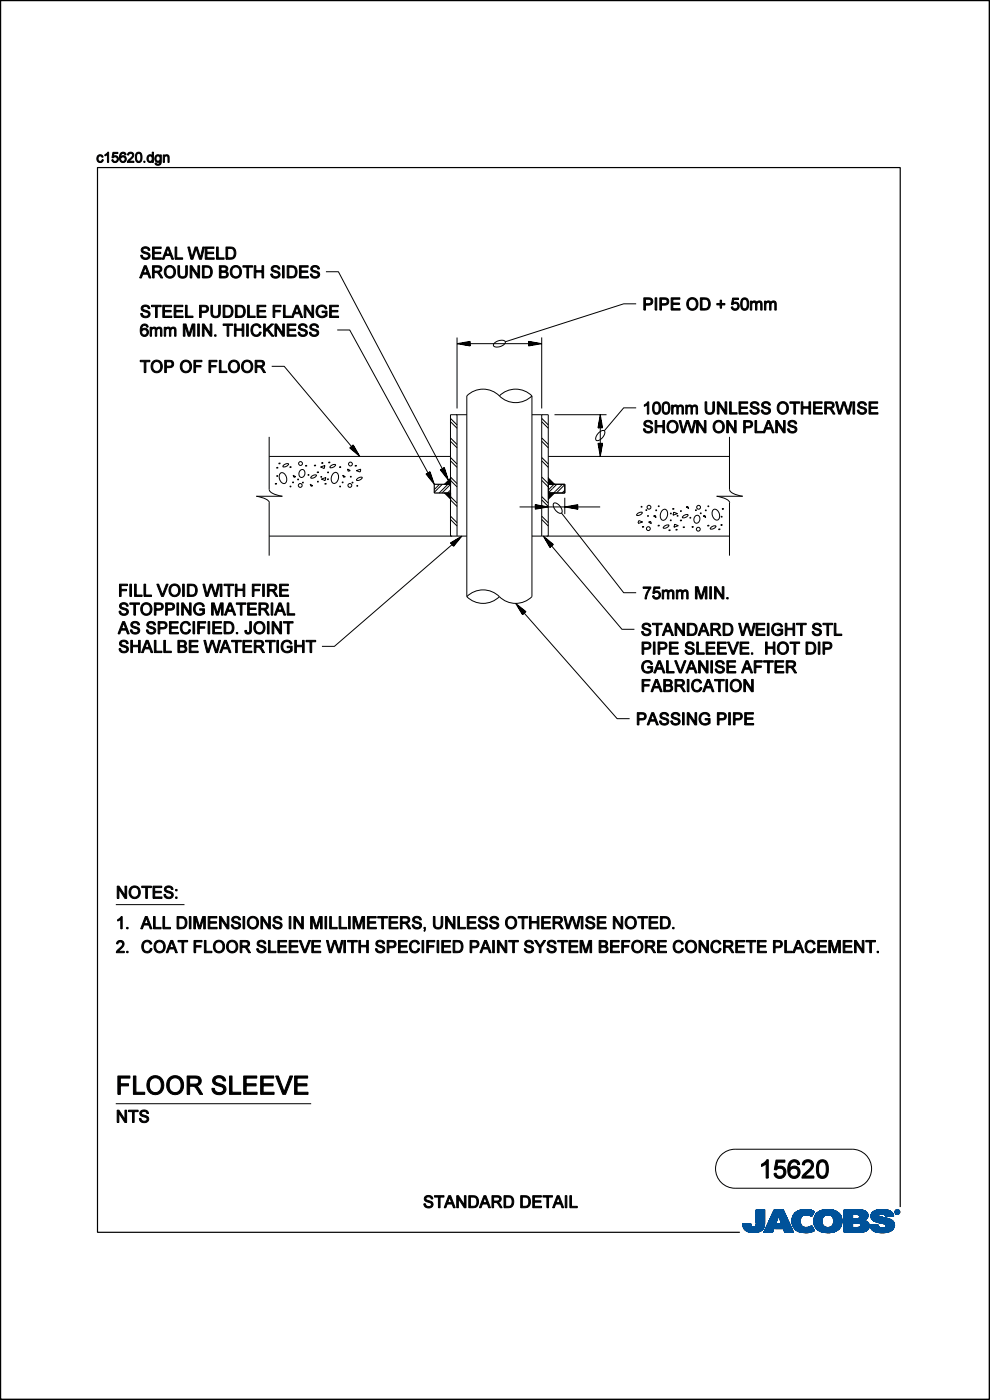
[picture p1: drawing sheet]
<svg xmlns="http://www.w3.org/2000/svg" width="210mm" height="297mm" viewBox="0 0 210 297" stroke-linecap="round" stroke-linejoin="round" font-family="sans-serif">
<path d="M191 256.1v-220.6h-170.3v225.9h136.2M.1 296.6v.3h209.7v-296.8h-209.7v296.8" fill="none" stroke="#000" stroke-width=".25"/>
<path d="M92.1 102.7h3.5v1.9h-3.5zM116.3 102.7h3.5v1.9h-3.5z" fill="none" stroke="#98916e" stroke-width=".21"/>
<g fill="none" stroke="#000" stroke-width=".21">
<path d="M.1 .1h209.8v296.7h-209.8zM69.1 57.6h2.7l22.4 42.5-.2-.3 .1-.1 .3 .7-.6-.6 .4-.3 .4 1.4-.9-1.2 .5-.4 .7 2-1.3-1.6 .7-.5 .8 2.7-1.7-2.2 .9-.5M57.6 77.7h2.7l14.7 17.6-.2-.2 .1-.2 .4 .7-.7-.6 .3-.3 .7 1.3-1.1-1 .4-.5 1.1 1.9-1.7-1.4 .6-.6 1.4 2.4-2.1-1.8 .7-.6M71.5 70h2.7l16.9 30.9-.2-.2 .2-.1 .2 .7-.5-.7 .4-.2 .4 1.4-.9-1.2 .5-.4 .7 2-1.4-1.6 .7-.5 .9 2.6-1.7-2.1 .8-.5M96.9 71.6v15.1M96.9 72.9h18M99.7 72.9h-.7l.3-.1 .1 .2-.8-.1 .8-.1 .1 .4-1.4-.3 1.4-.2 .1 .6-2-.4 2-.3 .1 .8-2.8-.5 2.8-.5v1M104.9 72.8a1.74 1.74 0 0 1 2.3-.3 1.69 1.69 0 0 1-2.5 .8zM112.1 72.4v1l2.8-.5-2.8-.5 .1 .9 2.1-.4-2.1-.4 .1 .6 1.5-.2-1.4-.3v.5l.9-.2-.8-.1v.2l.3-.1h-.7M114.9 71.6v15.1M134.9 64.5h-2.6l-25.1 8M57.1 92.7v11.2a2.76 2.76 0 0 0 2.3 1.3l.5 .1"/>
<path d="M57.1 96.8h38.5M58.7 99.2h.3zM59.2 98.3h.2zM60.2 98.6a.91 .91 0 0 1 1-.2 .98 .98 0 0 1-1.2 .6zM61.5 99.1h.3zM63.7 99.8a.63 .63 0 0 1 .8 0 .63 .63 0 0 1 .2 .8 .66 .66 0 0 1-.8 .7 .66 .66 0 0 1-.5-1zM64.8 98.8h.3zM66.7 98.7h.3zM68 99.1l.9-.4-.1 .7zM68.3 98.2h.2zM69.7 98.1h.3zM70.2 98.8a.91 .91 0 0 1 1-.2 .98 .98 0 0 1-1.2 .6z"/>
<path d="M72 99.1h.3zM73.7 99.6l.2 .4M73.7 99.5l.6 .3-.3 .2M75.4 98.8h.2zM75.5 99.8l.8 .3M76.5 99.5l-.9 .4M76.5 99.6l-.1 .6M95.6 97.8l1.3 1.3M95.6 97.1l1.3 1.3M95.6 93.6l1.3 1.4M95.6 92.9l1.3 1.4M95.6 89.5l1.3 1.3"/>
<path d="M95.6 88.8l1.3 1.3M96.9 88v25.7M99 88h-3.4v25.7M105.9 84a4.9 4.9 0 0 0 6.9 0M105.9 84a4.9 4.9 0 0 1 6.9 0M105.9 84a4.9 4.9 0 0 0-6.9 0v42.6M112.8 84v42.6a4.9 4.9 0 0 1-6.9 0M112.8 88h3.5v25.7M114.9 88v25.7M114.9 97.8l1.4 1.3M114.9 97.1l1.4 1.3M114.9 93.6l1.4 1.4"/>
<path d="M114.9 92.9l1.4 1.4M114.9 89.5l1.4 1.3M114.9 88.8l1.4 1.3M116.3 96.8h38.4M117.6 88h11.1M126.8 92a1.19 1.19 0 0 1 1.4-.6 1.69 1.69 0 0 1-1.7 2 1.19 1.19 0 0 1 .3-1.4zM126.8 90.8h1l-.5-2.8-.5 2.8 .9-.1-.4-2.1-.4 2.1 .7-.2-.3-1.4-.2 1.4h.4l-.2-.9-.1 .8 .2-.1-.1-.2v.7M127.3 94v.8v-.3l.2-.1-.2 .8-.1-.9h.4l-.2 1.4-.3-1.4 .6-.2-.3 2.1-.4-2.1 .8-.1-.5 2.8-.5-2.8h1M127.3 88v8.8M134.9 86.5h-2.6l-4.1 4.9M154.7 92.7v11.2M57.1 113.7h41.9"/>
<path d="M58.4 102.6h.3zM59.4 100.5l.3-.2a1.32 1.32 0 0 1 1 .9 1.32 1.32 0 0 1-.3 1.4 1.36 1.36 0 0 1-1-2.1zM59.9 105.3h-5.5a4.2 4.2 0 0 1 2.7 1.2v11.4M62.2 100.8l.5 .3-.3 .2zM65.8 102.7l.5 .4-.3 .1zM66.1 101a.91 .91 0 0 1 1-.2 .98 .98 0 0 1-1.2 .6zM67.3 100.2h.3zM68.2 101.6l.9-.3-.1 .6zM68.9 102.6h.3zM70.7 100.4l.6-.2a1.32 1.32 0 0 1 .5 1.4 1.32 1.32 0 0 1-1 1 1.36 1.36 0 0 1-.1-2.2zM72.7 100.8l.5 .3-.3 .2zM75.8 101.5a.91 .91 0 0 1 1-.2 .98 .98 0 0 1-1.2 .6z"/>
<path d="M93.2 102.7l-1.1 1.2M93.7 104.6l1.9-1.9h-3.5v1.9h3.5M93.8 102.7l-1.7 1.7M95 102.7l-1.8 1.9M95.6 110.2l1.3 1.4M95.6 109.5l1.3 1.4M95.6 106.1l1.3 1.3M95.6 105.4l1.3 1.3M95.6 101.9l1.3 1.4M95.6 101.2l1.3 1.4M95.6 115.2l.6 .7 1.8-2.2-2.4 1.5 .6 .5 1.3-1.6-1.8 1.1 .5 .4 .9-1.2-1.2 .8 .3 .3 .6-.7-.7 .4 .2 .1 .1-.2-25.5 22h-2.6M95.6 103.9l-.7 .7"/>
<path d="M95.6 104.5l-.1 .1M110.2 107.5h17.1M112.8 113.7h41.9M113.5 107.1v.9l2.8-.5-2.8-.4 .1 .8 2.1-.4-2.1-.4 .2 .7 1.4-.3-1.4-.2v.4l.9-.2-.8-.1 .1 .2 .2-.1h-.7M114.9 110.2l1.4 1.4M114.9 109.5l1.4 1.4M114.9 106.1l1.4 1.3M114.9 105.4l1.4 1.3M114.9 101.9l1.4 1.4M114.9 101.2l1.4 1.4M116.3 102.7h3.5v1.9h-3.5zM116.3 102.7h3.5v1.9h-3.5"/>
<path d="M116.6 116.1l.8-.6-2.2-1.8 1.4 2.4 .6-.6-1.6-1.3 1.1 1.8 .3-.5-1.1-.9 .7 1.2 .3-.3-.6-.6 .4 .7 .1-.1-.2-.2 15.3 18.2h2.7M117.5 106.8a1.69 1.69 0 0 1 1.6 2 1.69 1.69 0 0 1-1.6-2zM117.5 102.7l-1.2 1.2M118.1 102.7l-1.8 1.8M119.1 108.8l13.2 16.9h2.6M119.3 102.7l-1.9 1.9M119.8 105.6v3.5M119.8 102.8l-1.8 1.8M119.8 104l-.6 .6M122.6 107.5h-.7h.2l.1 .2-.8-.2 .9-.1v.4l-1.4-.2 1.4-.3 .2 .6-2.1-.3 2.1-.4 .1 .8-2.8-.5 2.8-.4v.9M135.2 108.9a.91 .91 0 0 1 1-.2 .98 .98 0 0 1-1.2 .6zM135.5 110.4l-.2 .6"/>
<path d="M135.5 110.4l.8 .4M136.3 111.7l.2 .1zM136.3 110.7l-.9 .4M137.6 110.8l.6 .3M137.9 110.6l-.3 .2M138 110.6l.2 .4M138.6 109.5l.4-.2 .2 .5zM139.6 111.5h.3zM140.5 108.3l.6-.3a1.32 1.32 0 0 1 .5 1.4 1.32 1.32 0 0 1-1 1 1.36 1.36 0 0 1-.1-2.1zM140.9 111.6a.91 .91 0 0 1 1-.2 .98 .98 0 0 1-1.2 .6zM141.9 112.5h.3zM142.7 107.9h.3z"/>
<path d="M142.9 108.7l.8 .3-.9 .3zM143.1 111.2l.8 .3-.9 .4zM143.4 112.3l.2 .1zM144.3 110.4h.3zM144.9 111.8h.3zM145 109.4a.91 .91 0 0 1 1-.2 .98 .98 0 0 1-1.3 .6zM145.5 107.6l.4-.2 .2 .5zM146.8 111.7l.3 .1zM147.5 109.5a.63 .63 0 0 1 .8 0 .63 .63 0 0 1 .1 .8 .66 .66 0 0 1-.7 .7 .66 .66 0 0 1-.5-1zM149.2 109.5l.3-.2 .2 .5zM150.1 111.5h.3zM150.9 111.8a.91 .91 0 0 1 1-.2 .98 .98 0 0 1-1.2 .6z"/>
<path d="M151.2 108.2l.3-.2a1.32 1.32 0 0 1 1.1 1 1.32 1.32 0 0 1-.4 1.3 1.36 1.36 0 0 1-1-2.1zM152.5 112.3h.2zM152.9 111.3l.3 .1zM153.2 107.9h.3zM154.8 103.9a2.76 2.76 0 0 0 2.3 1.3l.4 .1h-5.5a4.2 4.2 0 0 1 2.7 1.2v11.4M99 126.6a4.9 4.9 0 0 1 6.9 0M99 126.6a4.9 4.9 0 0 0 6.9 0M110.8 130.4l.8-.6-2.2-1.8 1.4 2.4 .6-.6-1.6-1.3 1 1.8 .4-.5-1.1-1 .7 1.3 .3-.3-.7-.6 .5 .7 .1-.2-.3-.2 20.2 23h2.7M24.6 191.9h14.5M24.6 234.1h41.4M153 245l1.3-.9 1.6-.3h24.8a4.1 4.1 0 0 1 4.2 4.1 4.1 4.1 0 0 1-4.2 4.2h-24.8a4.1 4.1 0 0 1-3.8-2.6 4.1 4.1 0 0 1 .9-4.5z"/>
<circle cx="63.7" cy="98.3" r=".41"/>
<circle cx="74.3" cy="98.4" r=".41"/>
<circle cx="58.8" cy="101" r=".09"/>
<circle cx="61.6" cy="103.2" r=".09"/>
<circle cx="62.2" cy="102.3" r=".09"/>
<circle cx="63.2" cy="101.7" r=".09"/>
<circle cx="63.7" cy="103" r=".41"/>
<circle cx="64.3" cy="102.4" r=".09"/>
<circle cx="65.4" cy="100.8" r=".09"/>
<circle cx="67.4" cy="102.2" r=".09"/>
<circle cx="68.1" cy="101.2" r=".09"/>
<circle cx="69.6" cy="101.7" r=".09"/>
<circle cx="69.6" cy="100.2" r=".09"/>
<circle cx="72.1" cy="103.2" r=".09"/>
<circle cx="72.7" cy="102.3" r=".09"/>
<circle cx="74.2" cy="103" r=".41"/>
<circle cx="74.4" cy="101.1" r=".09"/>
<circle cx="74.8" cy="102.4" r=".09"/>
<circle cx="75.8" cy="103.1" r=".09"/>
<circle cx="136.1" cy="107.5" r=".09"/>
<circle cx="137.1" cy="108.2" r=".09"/>
<circle cx="137.5" cy="109.5" r=".09"/>
<circle cx="137.5" cy="112.1" r=".41"/>
<circle cx="137.7" cy="107.6" r=".41"/>
<circle cx="139.2" cy="108.3" r=".09"/>
<circle cx="139.7" cy="107.4" r=".09"/>
<circle cx="142.3" cy="110.4" r=".09"/>
<circle cx="142.3" cy="108.9" r=".09"/>
<circle cx="143.7" cy="109.4" r=".09"/>
<circle cx="144.4" cy="108.4" r=".09"/>
<circle cx="146.4" cy="109.8" r=".09"/>
<circle cx="147.6" cy="108.2" r=".09"/>
<circle cx="148.1" cy="112.3" r=".41"/>
<circle cx="148.2" cy="107.6" r=".41"/>
<circle cx="148.6" cy="108.9" r=".09"/>
<circle cx="149.7" cy="108.3" r=".09"/>
<circle cx="150.3" cy="107.4" r=".09"/>
<circle cx="153.1" cy="109.6" r=".09"/>
</g>
<g fill="#000" stroke="#000" stroke-width=".21">
<path d="M94.1 104.6h1.5v1.4zM95.6 101.3v1.4h-1.5zM116.3 104.6h1.5l-1.5 1.4zM116.3 101.3l1.5 1.4h-1.5z"/>
<path d="M20.7 33l.4-.2 .4 .1 .4 .4-.3 .1-.1-.3a.53 .53 0 0 0-.7 .6 .53 .53 0 0 0 .7 .4l.2-.2h.2a.73 .73 0 0 1-.9 .5 .73 .73 0 0 1-.4-1z" fill-rule="evenodd"/>
<path d="M22.3 32.8l.7-.5v2.1h-.2v-1.6l-.5 .3z" fill-rule="evenodd"/>
<path d="M24 32.3h1v.3h-.8l-.1 .6a.71 .71 0 0 1 1 .3 .71 .71 0 0 1-.5 1 .71 .71 0 0 1-.9-.6h.3a.47 .47 0 0 0 .7 .2 .47 .47 0 0 0 0-.7 .47 .47 0 0 0-.7 .1l-.2-.1z" fill-rule="evenodd"/>
<path d="M25.6 32.5a.67 .67 0 0 1 .7-.2 .67 .67 0 0 1 .5 .5l-.3 .1a.51 .51 0 0 0-.7-.3 .51 .51 0 0 0-.2 .7 .71 .71 0 0 1 1.1 .1 .71 .71 0 0 1-.4 1.1 .71 .71 0 0 1-.9-.6v-.8zM25.6 33.8a.5 .5 0 0 0 1 0 .5 .5 0 0 0-1 0z" fill-rule="evenodd"/>
<path d="M27.2 32.4a.7 .7 0 0 1 1.1 .2 .7 .7 0 0 1-.3 1l-.6 .6h1v.2h-1.4l.2-.4 .8-.8a.42 .42 0 0 0-.1-.6 .42 .42 0 0 0-.6 .3h-.3z" fill-rule="evenodd"/>
<path d="M29 32.4a.78 .78 0 0 1 .9 .1 .78 .78 0 0 1 .2 .9 .78 .78 0 0 1-.7 1.1 .78 .78 0 0 1-.7-1.1l.1-.6zM29.1 32.7l-.1 .1a1.13 1.13 0 0 0 .4 1.4 1.12 1.12 0 0 0 .3-1.6l-.3-.1z" fill-rule="evenodd"/>
<path d="M30.5 34.2h.3v.2h-.3z" fill-rule="evenodd"/>
<path d="M31.4 33.1l.5-.3 .4 .3v-.8h.2v2.1h-.2v-.2a.68 .68 0 0 1-.9 .1 .68 .68 0 0 1-.2-.9zM31.5 33.2a.54 .54 0 0 0-.1 .8 .54 .54 0 0 0 .8 .1 .54 .54 0 0 0 .1-.8 .54 .54 0 0 0-.8-.1z" fill-rule="evenodd"/>
<path d="M33 33.1l.3-.3 .7 .2v-.1h.2v1.3a.69 .69 0 0 1-.5 .8 .69 .69 0 0 1-.8-.4h.2a.47 .47 0 0 0 .8 0l.1-.4a.73 .73 0 0 1-1 0 .73 .73 0 0 1-.1-1zM33.2 33.2a.53 .53 0 0 0-.1 .7 .53 .53 0 0 0 .7 .2 .53 .53 0 0 0 .1-.8 .53 .53 0 0 0-.7-.1z" fill-rule="evenodd"/>
<path d="M34.6 32.9h.3v.2a.54 .54 0 0 1 .6-.2 .54 .54 0 0 1 .4 .6v.9h-.3v-1.2a.4 .4 0 0 0-.5-.1 .4 .4 0 0 0-.2 .5v.8h-.3z" fill-rule="evenodd"/>
<path d="M30.6 56.4h.4l1 2.6h-.4l-.2-.8h-1.1l-.3 .8h-.4zM30.8 56.7l-.4 1.2h.8z" fill-rule="evenodd"/>
<path d="M30.2 52.5a1.01 1.01 0 0 1 1.6 .6h-.4a.54 .54 0 0 0-.6-.5 .54 .54 0 0 0-.4 .7l1 .3a.81 .81 0 0 1 .3 1.1 .81 .81 0 0 1-1.1 .3l-.6-.4-.2-.5h.4a.62 .62 0 0 0 .6 .7 .62 .62 0 0 0 .6-.7l-.9-.4a.66 .66 0 0 1-.5-.5 .66 .66 0 0 1 .2-.7z" fill-rule="evenodd"/>
<path d="M32.3 52.4h1.9v.3h-1.5v.8h1.4v.3h-1.4v.9h1.5v.3h-1.9z" fill-rule="evenodd"/>
<path d="M32.3 56.4a2.46 2.46 0 0 1 1.8 .1l.2 .4a.7 .7 0 0 1-.7 .9l.9 1.2h-.4l-.5-.9-.5-.3h-.4v1.2h-.4zM32.7 56.7v.8h.7a.44 .44 0 0 0 .6-.4 .44 .44 0 0 0-.5-.4z" fill-rule="evenodd"/>
<path d="M35.4 52.4h.4l1 2.6h-.4l-.2-.8h-1.1l-.3 .8h-.4zM35.6 52.7l-.4 1.2h.8z" fill-rule="evenodd"/>
<path d="M35.2 56.7a1.28 1.28 0 0 1 1.7 0 1.28 1.28 0 0 1 .2 1.7 1.25 1.25 0 0 1-1.7 .4 1.25 1.25 0 0 1-.5-1.7zM35.4 56.9a1.01 1.01 0 0 0-.2 1.3 1.01 1.01 0 0 0 1.3 .4 1 1 0 0 0 .3-1.4 1 1 0 0 0-1.4-.3z" fill-rule="evenodd"/>
<path d="M37.1 52.4h.4v2.3h1.2v.3h-1.6z" fill-rule="evenodd"/>
<path d="M37.7 56.4h.4v1.5a.67 .67 0 0 0 .6 .8 .67 .67 0 0 0 .7-.8v-1.5h.3v1.5a1.01 1.01 0 0 1-1 1.1 1.01 1.01 0 0 1-1-1.1z" fill-rule="evenodd"/>
<path d="M40.3 56.4h.4l1.3 2v-2h.3v2.6h-.3l-1.3-2v2h-.4z" fill-rule="evenodd"/>
<path d="M39.8 52.4h.4l.5 2.2 .7-2.2h.4l.7 2.2 .5-2.2h.4l-.7 2.6h-.4l-.7-2.3-.7 2.3h-.4z" fill-rule="evenodd"/>
<path d="M42.9 56.4a1.74 1.74 0 0 1 1.9 .4 1.33 1.33 0 0 1 .2 1.4 1.33 1.33 0 0 1-1.2 .8h-.9zM43.3 56.7v2a1.06 1.06 0 0 0 1.4-1 1.06 1.06 0 0 0-1.4-1z" fill-rule="evenodd"/>
<path d="M43.5 52.4h1.9v.3h-1.5v.8h1.4v.3h-1.4v.9h1.5v.3h-1.9z" fill-rule="evenodd"/>
<path d="M45.9 52.4h.4v2.3h1.2v.3h-1.6z" fill-rule="evenodd"/>
<path d="M46.5 56.4h1a.65 .65 0 0 1 .8 .4 .65 .65 0 0 1-.3 .8 .74 .74 0 0 1 .4 .9 .74 .74 0 0 1-.9 .5h-1zM46.9 56.7v.8l.8-.1a.42 .42 0 0 0 .2-.5 .42 .42 0 0 0-.5-.2zM46.9 57.8v.9h.6a.47 .47 0 0 0 .6-.5 .47 .47 0 0 0-.6-.4z" fill-rule="evenodd"/>
<path d="M47.9 52.4a1.74 1.74 0 0 1 1.9 .4 1.33 1.33 0 0 1 .2 1.4 1.33 1.33 0 0 1-1.1 .8h-1zM48.3 52.7v2a1.06 1.06 0 0 0 1.4-1 1.06 1.06 0 0 0-1.4-1z" fill-rule="evenodd"/>
<path d="M49.2 56.7a1.28 1.28 0 0 1 1.7 0 1.28 1.28 0 0 1 .2 1.7 1.25 1.25 0 0 1-1.7 .4 1.25 1.25 0 0 1-.5-1.7zM49.4 56.9a1.01 1.01 0 0 0-.2 1.3 1.01 1.01 0 0 0 1.3 .4 1 1 0 0 0 .3-1.4 1 1 0 0 0-1.4-.3z" fill-rule="evenodd"/>
<path d="M51.5 56.4h2.1v.3h-.9v2.3h-.3v-2.3h-.9z" fill-rule="evenodd"/>
<path d="M53.9 56.4h.4v1h1.3v-1h.3v2.6h-.3v-1.3h-1.3v1.3h-.4z" fill-rule="evenodd"/>
<path d="M57.8 56.5a1.01 1.01 0 0 1 1.6 .6h-.4a.54 .54 0 0 0-.6-.5 .54 .54 0 0 0-.4 .6l1 .4a.81 .81 0 0 1 .3 1.1 .81 .81 0 0 1-1.1 .3l-.6-.4-.2-.5h.4a.62 .62 0 0 0 .6 .7 .62 .62 0 0 0 .6-.7l-.9-.4a.66 .66 0 0 1-.6-.5 .66 .66 0 0 1 .3-.7z" fill-rule="evenodd"/>
<path d="M59.9 56.4h.4v2.6h-.4z" fill-rule="evenodd"/>
<path d="M60.9 56.4a1.74 1.74 0 0 1 1.9 .4 1.33 1.33 0 0 1 .2 1.4 1.33 1.33 0 0 1-1.2 .8h-.9zM61.3 56.7v2a1.06 1.06 0 0 0 1.4-1 1.06 1.06 0 0 0-1.4-1z" fill-rule="evenodd"/>
<path d="M63.5 56.4h1.9v.3h-1.5v.8h1.4v.3h-1.4v.9h1.5v.3h-1.9z" fill-rule="evenodd"/>
<path d="M66.2 56.5a1.01 1.01 0 0 1 1.6 .6h-.4a.54 .54 0 0 0-.6-.5 .54 .54 0 0 0-.4 .6l1 .4a.81 .81 0 0 1 .3 1.1 .81 .81 0 0 1-1.1 .3l-.6-.4-.2-.5h.4a.62 .62 0 0 0 .6 .7 .62 .62 0 0 0 .6-.7l-.9-.4a.66 .66 0 0 1-.6-.5 .66 .66 0 0 1 .3-.7z" fill-rule="evenodd"/>
<path d="M30.2 64.9a1.01 1.01 0 0 1 1.6 .6h-.4a.54 .54 0 0 0-.6-.6 .54 .54 0 0 0-.4 .7l1 .4a.81 .81 0 0 1 .3 1.1 .81 .81 0 0 1-1.1 .3l-.6-.4-.2-.5h.4a.62 .62 0 0 0 .6 .6 .62 .62 0 0 0 .6-.7l-.9-.3a.66 .66 0 0 1-.5-.5 .66 .66 0 0 1 .2-.7z" fill-rule="evenodd"/>
<path d="M29.7 76.4h2.1v.3h-.9v2.3h-.3v-2.3h-.9z" fill-rule="evenodd"/>
<path d="M30 69a.8 .8 0 0 1 .8-.2 .8 .8 0 0 1 .6 .6h-.3a.55 .55 0 0 0-.6-.4 .55 .55 0 0 0-.4 .6l-.1 .4a.85 .85 0 0 1 1.4 .1 .85 .85 0 0 1-.4 1.3 .85 .85 0 0 1-1.2-.7v-.9zM30 70.5a.6 .6 0 0 0 1.2 0 .6 .6 0 0 0-1.2 0z" fill-rule="evenodd"/>
<path d="M31.8 69.4h.3v.3a.58 .58 0 0 1 .6-.3 .58 .58 0 0 1 .5 .3 .6 .6 0 0 1 .7-.3 .6 .6 0 0 1 .4 .6v1.3h-.3v-1.4l-.3-.2a.46 .46 0 0 0-.5 .5v1.1h-.3v-1.2a.43 .43 0 0 0-.5-.4 .43 .43 0 0 0-.3 .7v.9h-.3z" fill-rule="evenodd"/>
<path d="M32.4 76.8a1.28 1.28 0 0 1 1.7-.1 1.28 1.28 0 0 1 .2 1.8 1.25 1.25 0 0 1-1.7 .4 1.25 1.25 0 0 1-.5-1.7zM32.6 76.9a1.01 1.01 0 0 0-.2 1.4 1.01 1.01 0 0 0 1.3 .3 1 1 0 0 0 .3-1.4 1 1 0 0 0-1.4-.3z" fill-rule="evenodd"/>
<path d="M32.1 64.8h2.1v.3h-.9v2.3h-.3v-2.3h-.9z" fill-rule="evenodd"/>
<path d="M34.5 64.8h1.9v.3h-1.5v.8h1.4v.3h-1.4v.9h1.5v.3h-1.9z" fill-rule="evenodd"/>
<path d="M34.8 69.4h.3v.3a.58 .58 0 0 1 .6-.3 .58 .58 0 0 1 .5 .3 .6 .6 0 0 1 .7-.3 .6 .6 0 0 1 .4 .6v1.3h-.3v-1.4l-.3-.2a.47 .47 0 0 0-.5 .5v1.1h-.3v-1.2a.43 .43 0 0 0-.5-.4 .43 .43 0 0 0-.3 .7v.9h-.3z" fill-rule="evenodd"/>
<path d="M34.9 76.4h1a.79 .79 0 0 1 .9 .8 .79 .79 0 0 1-.9 .8h-.6v1h-.4zM35.3 76.7v1h.6a.49 .49 0 0 0 .6-.3 .49 .49 0 0 0-.3-.6z" fill-rule="evenodd"/>
<path d="M36.9 64.8h1.9v.3h-1.5v.8h1.4v.3h-1.4v.9h1.5v.3h-1.9z" fill-rule="evenodd"/>
<path d="M38.6 76.8a1.28 1.28 0 0 1 1.7-.1 1.28 1.28 0 0 1 .2 1.8 1.25 1.25 0 0 1-1.7 .4 1.25 1.25 0 0 1-.5-1.7zM38.8 76.9a1.01 1.01 0 0 0-.2 1.4 1.01 1.01 0 0 0 1.3 .3 1 1 0 0 0 .3-1.4 1 1 0 0 0-1.4-.3z" fill-rule="evenodd"/>
<path d="M38.9 68.7h.5l.7 2.2 .7-2.2h.5v2.6h-.3v-2.3l-.7 2.3h-.4l-.7-2.3v2.3h-.3z" fill-rule="evenodd"/>
<path d="M39.3 64.8h.4v2.3h1.2v.3h-1.6z" fill-rule="evenodd"/>
<path d="M41.1 76.4h1.7v.3h-1.3v.8h1.1v.3h-1.1v1.2h-.4z" fill-rule="evenodd"/>
<path d="M41.9 68.7h.4v2.6h-.4z" fill-rule="evenodd"/>
<path d="M42.3 64.8h1a.79 .79 0 0 1 .9 .7 .79 .79 0 0 1-.9 .8h-.6v1.1h-.4zM42.7 65.1v.9h.6a.49 .49 0 0 0 .6-.3 .49 .49 0 0 0-.3-.6z" fill-rule="evenodd"/>
<path d="M42.9 68.7h.4l1.3 2v-2h.3v2.6h-.3l-1.3-2v2h-.4z" fill-rule="evenodd"/>
<path d="M44.3 76.4h1.7v.3h-1.3v.8h1.1v.3h-1.1v1.2h-.4z" fill-rule="evenodd"/>
<path d="M45.5 71h.3v.3h-.3z" fill-rule="evenodd"/>
<path d="M44.7 64.8h.4v1.5a.67 .67 0 0 0 .6 .8 .67 .67 0 0 0 .7-.8v-1.5h.3v1.5a1.01 1.01 0 0 1-1 1.1 1.01 1.01 0 0 1-1-1.1z" fill-rule="evenodd"/>
<path d="M46.5 76.4h.4v2.3h1.2v.3h-1.6z" fill-rule="evenodd"/>
<path d="M47.3 64.8a1.74 1.74 0 0 1 1.9 .4 1.33 1.33 0 0 1 .2 1.4 1.33 1.33 0 0 1-1.1 .8h-1zM47.7 65.1v2a1.06 1.06 0 0 0 1.4-1 1.06 1.06 0 0 0-1.4-1z" fill-rule="evenodd"/>
<path d="M47.3 68.7h2.1v.3h-.9v2.3h-.3v-2.3h-.9z" fill-rule="evenodd"/>
<path d="M48.8 76.8a1.28 1.28 0 0 1 1.7-.1 1.28 1.28 0 0 1 .2 1.8 1.25 1.25 0 0 1-1.7 .4 1.25 1.25 0 0 1-.5-1.7zM49 76.9a1.01 1.01 0 0 0-.2 1.4 1.01 1.01 0 0 0 1.3 .3 1 1 0 0 0 .3-1.4 1 1 0 0 0-1.4-.3z" fill-rule="evenodd"/>
<path d="M49.7 68.7h.4v1.1h1.3v-1.1h.3v2.6h-.3v-1.2h-1.3v1.2h-.4z" fill-rule="evenodd"/>
<path d="M49.9 64.8a1.74 1.74 0 0 1 1.9 .4 1.33 1.33 0 0 1 .2 1.4 1.33 1.33 0 0 1-1.2 .8h-.9zM50.3 65.1v2a1.06 1.06 0 0 0 1.4-1 1.06 1.06 0 0 0-1.4-1z" fill-rule="evenodd"/>
<path d="M51.6 76.8a1.28 1.28 0 0 1 1.7-.1 1.28 1.28 0 0 1 .2 1.8 1.25 1.25 0 0 1-1.7 .4 1.25 1.25 0 0 1-.5-1.7zM51.8 76.9a1.01 1.01 0 0 0-.2 1.4 1.01 1.01 0 0 0 1.3 .3 1 1 0 0 0 .3-1.4 1 1 0 0 0-1.4-.3z" fill-rule="evenodd"/>
<path d="M52.3 68.7h.4v2.6h-.4z" fill-rule="evenodd"/>
<path d="M52.5 64.8h.4v2.3h1.2v.3h-1.6z" fill-rule="evenodd"/>
<path d="M54.1 76.4a2.47 2.47 0 0 1 1.8 .2l.2 .3a.7 .7 0 0 1-.7 .9l.9 1.2h-.4l-.5-.9-.5-.2h-.4v1.1h-.4zM54.5 76.7v.9h.7a.44 .44 0 0 0 .6-.4 .44 .44 0 0 0-.5-.5z" fill-rule="evenodd"/>
<path d="M54.5 64.8h1.9v.3h-1.5v.8h1.4v.3h-1.4v.9h1.5v.3h-1.9z" fill-rule="evenodd"/>
<path d="M53.5 69a1.05 1.05 0 0 1 1.9 .4l-.4 .1a.76 .76 0 0 0-.9-.5 .76 .76 0 0 0-.5 1 .78 .78 0 0 0 .5 1 .78 .78 0 0 0 1-.6l.3 .1a1.13 1.13 0 0 1-1.3 .9 1.13 1.13 0 0 1-.9-1.4z" fill-rule="evenodd"/>
<path d="M55.9 68.7h.4v1.3l1.2-1.3h.5l-1.1 1.1 1.2 1.5h-.5l-.9-1.2-.4 .3v.9h-.4z" fill-rule="evenodd"/>
<path d="M57.9 64.8h1.7v.3h-1.3v.8h1.1v.3h-1.1v1.2h-.4z" fill-rule="evenodd"/>
<path d="M58.3 68.7h.4l1.3 2v-2h.3v2.6h-.4l-1.2-2v2h-.4z" fill-rule="evenodd"/>
<path d="M60.1 64.8h.4v2.3h1.2v.3h-1.6z" fill-rule="evenodd"/>
<path d="M60.9 68.7h1.9v.3h-1.5v.8h1.4v.3h-1.4v.9h1.5v.3h-1.9z" fill-rule="evenodd"/>
<path d="M62.8 64.8h.4l1 2.6h-.4l-.3-.8h-1l-.3 .8h-.4zM63 65.1l-.4 1.2h.8z" fill-rule="evenodd"/>
<path d="M63.6 68.9a1.01 1.01 0 0 1 1.6 .5h-.4a.54 .54 0 0 0-.6-.5 .54 .54 0 0 0-.4 .7l1 .4a.81 .81 0 0 1 .3 1.1 .81 .81 0 0 1-1.1 .3l-.6-.4-.2-.5h.4a.62 .62 0 0 0 .6 .6 .62 .62 0 0 0 .6-.7l-.9-.3a.66 .66 0 0 1-.6-.5 .66 .66 0 0 1 .3-.7z" fill-rule="evenodd"/>
<path d="M64.5 64.8h.4l1.3 1.9v-1.9h.3v2.6h-.3l-1.3-2v2h-.4z" fill-rule="evenodd"/>
<path d="M66 68.9a1.01 1.01 0 0 1 1.6 .5h-.4a.54 .54 0 0 0-.6-.5 .54 .54 0 0 0-.4 .7l1 .4a.81 .81 0 0 1 .3 1.1 .81 .81 0 0 1-1.1 .3l-.6-.4-.2-.5h.4a.62 .62 0 0 0 .6 .6 .62 .62 0 0 0 .6-.7l-.9-.3a.66 .66 0 0 1-.6-.5 .66 .66 0 0 1 .3-.7z" fill-rule="evenodd"/>
<path d="M67.4 65.1a1.16 1.16 0 0 1 1.9 .4l-.3 .1a.9 .9 0 0 0-1.2-.5 .9 .9 0 0 0-.4 1.3 .95 .95 0 0 0 1.6 .4v-.5h-.7v-.3h1.1v1a1.39 1.39 0 0 1-2 .1 1.39 1.39 0 0 1 0-2z" fill-rule="evenodd"/>
<path d="M69.9 64.8h1.9v.3h-1.5v.8h1.4v.3h-1.4v.9h1.5v.3h-1.9z" fill-rule="evenodd"/>
<path d="M136.6 63.2h.9a.79 .79 0 0 1 1 .7 .79 .79 0 0 1-1 .8h-.6v1.1h-.3zM136.9 63.5v.9h.6a.49 .49 0 0 0 .6-.3 .49 .49 0 0 0-.3-.6z" fill-rule="evenodd"/>
<path d="M139 63.2h.3v2.6h-.3z" fill-rule="evenodd"/>
<path d="M140 63.2h.9a.79 .79 0 0 1 1 .7 .79 .79 0 0 1-1 .8h-.6v1.1h-.3zM140.3 63.5v.9h.6a.49 .49 0 0 0 .6-.3 .49 .49 0 0 0-.3-.6z" fill-rule="evenodd"/>
<path d="M142.4 63.2h1.8v.3h-1.5v.8h1.4v.3h-1.4v.9h1.6v.3h-1.9z" fill-rule="evenodd"/>
<path d="M146 63.5a1.28 1.28 0 0 1 1.7 0 1.28 1.28 0 0 1 .2 1.7 1.25 1.25 0 0 1-1.7 .4 1.25 1.25 0 0 1-.5-1.7zM146.3 63.7a1.01 1.01 0 0 0-.2 1.3 1.01 1.01 0 0 0 1.2 .4 1 1 0 0 0 .4-1.4 1 1 0 0 0-1.4-.3z" fill-rule="evenodd"/>
<path d="M148.6 63.2a1.74 1.74 0 0 1 1.8 .4 1.33 1.33 0 0 1 .2 1.4 1.33 1.33 0 0 1-1.1 .8h-.9zM148.9 63.5v2a1.06 1.06 0 0 0 1.4-1 1.06 1.06 0 0 0-1.4-1z" fill-rule="evenodd"/>
<path d="M152.1 64.4h.7v-.7h.3v.7h.7v.3h-.7v.7h-.3v-.7h-.7z" fill-rule="evenodd"/>
<path d="M155.4 63.2h1.3v.3h-1l-.2 .8a.85 .85 0 0 1 1.2 .4 .85 .85 0 0 1-.5 1.1 .85 .85 0 0 1-1.1-.7h.3a.56 .56 0 0 0 .8 .3 .56 .56 0 0 0 .1-.9 .56 .56 0 0 0-.8 .1h-.3z" fill-rule="evenodd"/>
<path d="M157.5 63.3a.93 .93 0 0 1 1.1 .1 .93 .93 0 0 1 .2 1.1 .93 .93 0 0 1-.2 1.1 .93 .93 0 0 1-1.1 .1 2 2 0 0 1 0-2.4zM157.6 63.7a1.84 1.84 0 0 0 .1 1.8 .68 .68 0 0 0 .7-.3 .68 .68 0 0 0 .1-.7 .68 .68 0 0 0-.1-.7 .68 .68 0 0 0-.7-.3z" fill-rule="evenodd"/>
<path d="M159.2 63.9h.3v.3a.58 .58 0 0 1 .5-.4 .58 .58 0 0 1 .5 .4 .6 .6 0 0 1 .7-.3 .6 .6 0 0 1 .5 .6v1.3h-.3l-.1-1.5-.3-.2a.46 .46 0 0 0-.4 .6v1.1h-.3v-1.2a.43 .43 0 0 0-.6-.4 .43 .43 0 0 0-.2 .6v1h-.3z" fill-rule="evenodd"/>
<path d="M162.2 63.9h.3v.3a.58 .58 0 0 1 .5-.4 .58 .58 0 0 1 .5 .4 .6 .6 0 0 1 .7-.3 .6 .6 0 0 1 .5 .6v1.3h-.3l-.1-1.5-.3-.2a.46 .46 0 0 0-.4 .6v1.1h-.3v-1.2a.43 .43 0 0 0-.6-.4 .43 .43 0 0 0-.2 .6v1h-.3z" fill-rule="evenodd"/>
<path d="M136.8 89.4a1.01 1.01 0 0 1 1.6 .5h-.3a.54 .54 0 0 0-.7-.5 .54 .54 0 0 0-.4 .7l1 .4a.81 .81 0 0 1 .3 1.1 .81 .81 0 0 1-1.1 .2l-.6-.4-.1-.4h.3a.62 .62 0 0 0 .7 .6 .62 .62 0 0 0 .6-.7l-1-.4a.66 .66 0 0 1-.5-.4 .66 .66 0 0 1 .2-.7z" fill-rule="evenodd"/>
<path d="M136.7 85.9l.7-.7h.2v2.6h-.3v-2l-.6 .4z" fill-rule="evenodd"/>
<path d="M138.8 85.4a.93 .93 0 0 1 1.1 .1 .93 .93 0 0 1 .2 1.1 .93 .93 0 0 1-.2 1 .93 .93 0 0 1-1.1 .2 2 2 0 0 1 0-2.4zM138.9 85.7a1.84 1.84 0 0 0 .2 1.8 .68 .68 0 0 0 .7-.2 .68 .68 0 0 0 0-.7 .68 .68 0 0 0-.1-.8 .68 .68 0 0 0-.6-.2z" fill-rule="evenodd"/>
<path d="M139 89.2h.3v1.1h1.3v-1.1h.4v2.6h-.4v-1.2h-1.3v1.2h-.3z" fill-rule="evenodd"/>
<path d="M140.8 85.4a.93 .93 0 0 1 1.1 .1 .93 .93 0 0 1 .2 1.1 .93 .93 0 0 1-.2 1 .93 .93 0 0 1-1.1 .2 2 2 0 0 1 0-2.4zM140.9 85.7a1.84 1.84 0 0 0 .2 1.8 .68 .68 0 0 0 .7-.2 .68 .68 0 0 0 0-.7 .68 .68 0 0 0-.1-.8 .68 .68 0 0 0-.6-.2z" fill-rule="evenodd"/>
<path d="M141.8 89.5a1.28 1.28 0 0 1 1.7 0 1.28 1.28 0 0 1 .2 1.7 1.25 1.25 0 0 1-1.7 .5 1.25 1.25 0 0 1-.5-1.7zM142.1 89.7a1.01 1.01 0 0 0-.2 1.3 1.01 1.01 0 0 0 1.2 .4 1 1 0 0 0 .4-1.4 1 1 0 0 0-1.4-.3z" fill-rule="evenodd"/>
<path d="M142.5 85.9h.3v.3a.58 .58 0 0 1 .5-.3 .58 .58 0 0 1 .5 .4 .6 .6 0 0 1 .7-.4 .6 .6 0 0 1 .5 .6v1.3h-.3l-.1-1.4-.3-.2a.46 .46 0 0 0-.4 .6v1h-.3v-1.2a.43 .43 0 0 0-.6-.4 .43 .43 0 0 0-.2 .7v.9h-.3z" fill-rule="evenodd"/>
<path d="M144.1 89.2h.3l.5 2.3 .7-2.3h.5l.6 2.3 .6-2.3h.3l-.6 2.6h-.5l-.7-2.3-.7 2.3h-.4z" fill-rule="evenodd"/>
<path d="M145.5 85.9h.3v.3a.58 .58 0 0 1 .5-.3 .58 .58 0 0 1 .5 .4 .6 .6 0 0 1 .7-.4 .6 .6 0 0 1 .5 .6v1.3h-.3l-.1-1.4-.3-.2a.47 .47 0 0 0-.4 .6v1h-.3v-1.2a.43 .43 0 0 0-.6-.4 .43 .43 0 0 0-.2 .7v.9h-.3z" fill-rule="evenodd"/>
<path d="M147.8 89.2h.3l1.3 2v-2h.4v2.6h-.4l-1.3-2v2h-.3z" fill-rule="evenodd"/>
<path d="M149.6 85.2h.3v1.6a.67 .67 0 0 0 .7 .8 .67 .67 0 0 0 .6-.8v-1.6h.4v1.6a1.01 1.01 0 0 1-1 1.1 1.01 1.01 0 0 1-1-1.1z" fill-rule="evenodd"/>
<path d="M151.6 89.5a1.28 1.28 0 0 1 1.7 0 1.28 1.28 0 0 1 .2 1.7 1.25 1.25 0 0 1-1.7 .5 1.25 1.25 0 0 1-.5-1.7zM151.9 89.7a1.01 1.01 0 0 0-.2 1.3 1.01 1.01 0 0 0 1.2 .4 1 1 0 0 0 .3-1.4 1 1 0 0 0-1.3-.3z" fill-rule="evenodd"/>
<path d="M152.2 85.2h.3l1.3 2v-2h.4v2.6h-.4l-1.3-1.9v1.9h-.3z" fill-rule="evenodd"/>
<path d="M154.2 89.2h.3l1.3 2v-2h.4v2.6h-.4l-1.3-2v2h-.3z" fill-rule="evenodd"/>
<path d="M154.8 85.2h.3v2.3h1.3v.3h-1.6z" fill-rule="evenodd"/>
<path d="M156.8 85.2h1.8v.3h-1.5v.8h1.4v.3h-1.4v.9h1.6v.3h-1.9z" fill-rule="evenodd"/>
<path d="M157.7 89.2h1a.79 .79 0 0 1 .9 .8 .79 .79 0 0 1-.9 .8h-.6v1h-.4zM158.1 89.5v1h.6a.49 .49 0 0 0 .6-.4 .49 .49 0 0 0-.3-.6z" fill-rule="evenodd"/>
<path d="M159.4 85.4a1.01 1.01 0 0 1 1.6 .5h-.3a.54 .54 0 0 0-.7-.5 .54 .54 0 0 0-.4 .7l1 .4a.81 .81 0 0 1 .3 1.1 .81 .81 0 0 1-1.1 .3l-.6-.4-.1-.5h.3a.62 .62 0 0 0 .7 .6 .62 .62 0 0 0 .6-.7l-1-.3a.66 .66 0 0 1-.5-.5 .66 .66 0 0 1 .2-.7z" fill-rule="evenodd"/>
<path d="M160.1 89.2h.4v2.3h1.2v.3h-1.6z" fill-rule="evenodd"/>
<path d="M161.8 85.4a1.01 1.01 0 0 1 1.6 .5h-.3a.54 .54 0 0 0-.7-.5 .54 .54 0 0 0-.4 .7l1 .4a.81 .81 0 0 1 .3 1.1 .81 .81 0 0 1-1.1 .3l-.6-.4-.1-.5h.3a.62 .62 0 0 0 .7 .6 .62 .62 0 0 0 .5-.7l-.9-.3a.66 .66 0 0 1-.5-.5 .66 .66 0 0 1 .2-.7z" fill-rule="evenodd"/>
<path d="M162.8 89.2h.4l1 2.6h-.4l-.2-.8h-1.1l-.3 .8h-.4zM163 89.5l-.4 1.2h.9z" fill-rule="evenodd"/>
<path d="M164.5 89.2h.4l1.3 2v-2h.3v2.6h-.3l-1.3-2v2h-.4z" fill-rule="evenodd"/>
<path d="M165.2 85.6a1.28 1.28 0 0 1 1.7-.1 1.28 1.28 0 0 1 .2 1.8 1.25 1.25 0 0 1-1.7 .4 1.25 1.25 0 0 1-.5-1.7zM165.5 85.7a1.01 1.01 0 0 0-.2 1.4 1.01 1.01 0 0 0 1.2 .3 1 1 0 0 0 .3-1.3 1 1 0 0 0-1.3-.4z" fill-rule="evenodd"/>
<path d="M167.4 89.4a1.01 1.01 0 0 1 1.6 .5h-.4a.54 .54 0 0 0-.6-.5 .54 .54 0 0 0-.4 .7l1 .4a.81 .81 0 0 1 .3 1.1 .81 .81 0 0 1-1.1 .2l-.6-.4-.2-.4h.4a.62 .62 0 0 0 .7 .6 .62 .62 0 0 0 .5-.7l-.9-.4a.66 .66 0 0 1-.5-.4 .66 .66 0 0 1 .2-.7z" fill-rule="evenodd"/>
<path d="M167.6 85.2h2v.3h-.8v2.3h-.4v-2.3h-.8z" fill-rule="evenodd"/>
<path d="M169.9 85.2h.4v1.1h1.3v-1.1h.3v2.6h-.3v-1.2h-1.3v1.2h-.4z" fill-rule="evenodd"/>
<path d="M172.5 85.2h1.9v.3h-1.5v.8h1.4v.3h-1.4v.9h1.5v.3h-1.9z" fill-rule="evenodd"/>
<path d="M174.9 85.2a2.47 2.47 0 0 1 1.8 .2l.2 .3a.7 .7 0 0 1-.7 .9l.9 1.2h-.4l-.5-.9-.5-.2h-.4v1.1h-.4zM175.3 85.5v.9h.7a.44 .44 0 0 0 .6-.4 .44 .44 0 0 0-.5-.5z" fill-rule="evenodd"/>
<path d="M177.2 85.2h.4l.5 2.3 .7-2.3h.4l.7 2.3 .5-2.3h.4l-.7 2.6h-.4l-.7-2.2-.7 2.2h-.4z" fill-rule="evenodd"/>
<path d="M180.9 85.2h.4v2.6h-.4z" fill-rule="evenodd"/>
<path d="M182.2 85.4a1.01 1.01 0 0 1 1.6 .5h-.4a.54 .54 0 0 0-.6-.5 .54 .54 0 0 0-.4 .7l1 .4a.81 .81 0 0 1 .3 1.1 .81 .81 0 0 1-1.1 .3l-.6-.4-.2-.5h.4a.62 .62 0 0 0 .6 .6 .62 .62 0 0 0 .6-.7l-.9-.3a.66 .66 0 0 1-.5-.5 .66 .66 0 0 1 .2-.7z" fill-rule="evenodd"/>
<path d="M184.3 85.2h1.9v.3h-1.5v.8h1.4v.3h-1.4v.9h1.5v.3h-1.9z" fill-rule="evenodd"/>
<path d="M26 131.9h.4l1 2.6h-.4l-.2-.8h-1.1l-.3 .8h-.4zM26.2 132.2l-.4 1.2h.9z" fill-rule="evenodd"/>
<path d="M25.6 128.1a1.01 1.01 0 0 1 1.6 .5h-.4a.54 .54 0 0 0-.6-.5 .54 .54 0 0 0-.4 .7l1 .3a.81 .81 0 0 1 .3 1.1 .81 .81 0 0 1-1.1 .3l-.6-.4-.2-.4h.4a.62 .62 0 0 0 .7 .6 .62 .62 0 0 0 .5-.7l-.9-.4a.66 .66 0 0 1-.5-.5 .66 .66 0 0 1 .2-.6z" fill-rule="evenodd"/>
<path d="M25.6 136a1.01 1.01 0 0 1 1.6 .5h-.4a.54 .54 0 0 0-.6-.5 .54 .54 0 0 0-.4 .7l1 .4a.81 .81 0 0 1 .3 1.1 .81 .81 0 0 1-1.1 .3l-.6-.4-.2-.5h.4a.62 .62 0 0 0 .7 .6 .62 .62 0 0 0 .5-.7l-.9-.3a.66 .66 0 0 1-.5-.5 .66 .66 0 0 1 .2-.7z" fill-rule="evenodd"/>
<path d="M25.3 123.9h1.7v.3h-1.3v.8h1.1v.3h-1.1v1.2h-.4z" fill-rule="evenodd"/>
<path d="M27.5 123.9h.4v2.6h-.4z" fill-rule="evenodd"/>
<path d="M28 132a1.01 1.01 0 0 1 1.6 .6h-.4a.54 .54 0 0 0-.6-.5 .54 .54 0 0 0-.4 .7l1 .3a.81 .81 0 0 1 .3 1.1 .81 .81 0 0 1-1.1 .3l-.6-.4-.2-.5h.4a.62 .62 0 0 0 .6 .7 .62 .62 0 0 0 .6-.7l-.9-.4a.66 .66 0 0 1-.5-.5 .66 .66 0 0 1 .2-.7z" fill-rule="evenodd"/>
<path d="M27.7 135.8h.4v1.1h1.3v-1.1h.3v2.6h-.3v-1.2h-1.3v1.2h-.4z" fill-rule="evenodd"/>
<path d="M27.5 127.9h2.1v.3h-.9v2.3h-.3v-2.3h-.9z" fill-rule="evenodd"/>
<path d="M28.5 123.9h.4v2.3h1.2v.3h-1.6z" fill-rule="evenodd"/>
<path d="M30.2 128.2a1.28 1.28 0 0 1 1.7 0 1.28 1.28 0 0 1 .2 1.7 1.25 1.25 0 0 1-1.7 .5 1.25 1.25 0 0 1-.5-1.7zM30.4 128.4a1.01 1.01 0 0 0-.2 1.3 1.01 1.01 0 0 0 1.3 .4 1 1 0 0 0 .3-1.4 1 1 0 0 0-1.4-.3z" fill-rule="evenodd"/>
<path d="M31 135.8h.4l1 2.6h-.4l-.2-.8h-1.1l-.3 .8h-.4zM31.2 136.1l-.4 1.2h.8z" fill-rule="evenodd"/>
<path d="M30.5 123.9h.4v2.3h1.2v.3h-1.6z" fill-rule="evenodd"/>
<path d="M31.4 132a1.01 1.01 0 0 1 1.6 .6h-.4a.54 .54 0 0 0-.6-.5 .54 .54 0 0 0-.4 .7l1 .3a.81 .81 0 0 1 .3 1.1 .81 .81 0 0 1-1.1 .3l-.6-.4-.2-.5h.4a.62 .62 0 0 0 .6 .7 .62 .62 0 0 0 .6-.7l-.9-.4a.66 .66 0 0 1-.5-.5 .66 .66 0 0 1 .2-.7z" fill-rule="evenodd"/>
<path d="M32.7 127.9h1a.79 .79 0 0 1 .9 .8 .79 .79 0 0 1-.9 .8h-.6v1h-.4zM33.1 128.2v1h.6a.49 .49 0 0 0 .6-.4 .49 .49 0 0 0-.3-.6z" fill-rule="evenodd"/>
<path d="M32.7 135.8h.4v2.3h1.2v.3h-1.6z" fill-rule="evenodd"/>
<path d="M33.5 131.9h1a.79 .79 0 0 1 .9 .7 .79 .79 0 0 1-.9 .8h-.6v1.1h-.4zM33.9 132.2v.9h.6a.49 .49 0 0 0 .6-.3 .49 .49 0 0 0-.3-.6z" fill-rule="evenodd"/>
<path d="M33.3 123.9h.3l.9 2.3 .8-2.3h.4l-1 2.6h-.4z" fill-rule="evenodd"/>
<path d="M34.7 135.8h.4v2.3h1.2v.3h-1.6z" fill-rule="evenodd"/>
<path d="M35.1 127.9h1a.79 .79 0 0 1 .9 .8 .79 .79 0 0 1-.9 .8h-.6v1h-.4zM35.5 128.2v1h.6a.49 .49 0 0 0 .6-.4 .49 .49 0 0 0-.3-.6z" fill-rule="evenodd"/>
<path d="M36.2 124.2a1.28 1.28 0 0 1 1.7 0 1.28 1.28 0 0 1 .2 1.7 1.25 1.25 0 0 1-1.7 .5 1.25 1.25 0 0 1-.5-1.7zM36.4 124.4a1.01 1.01 0 0 0-.2 1.3 1.01 1.01 0 0 0 1.3 .4 1 1 0 0 0 .3-1.4 1 1 0 0 0-1.4-.3z" fill-rule="evenodd"/>
<path d="M35.9 131.9h1.9v.3h-1.5v.8h1.4v.3h-1.4v.9h1.5v.3h-1.9z" fill-rule="evenodd"/>
<path d="M37.5 127.9h.4v2.6h-.4z" fill-rule="evenodd"/>
<path d="M37.7 135.8h1a.65 .65 0 0 1 .8 .4 .65 .65 0 0 1-.3 .8 .74 .74 0 0 1 .4 1 .74 .74 0 0 1-.9 .4h-1zM38.1 136.1v.8h.8a.42 .42 0 0 0 .2-.5 .42 .42 0 0 0-.5-.3zM38.1 137.2v.9h.6a.47 .47 0 0 0 .6-.4 .47 .47 0 0 0-.6-.5z" fill-rule="evenodd"/>
<path d="M38.5 127.9h.4l1.3 2v-2h.3v2.6h-.3l-1.3-2v2h-.4z" fill-rule="evenodd"/>
<path d="M38.7 123.9h.4v2.6h-.4z" fill-rule="evenodd"/>
<path d="M39.7 123.9a1.74 1.74 0 0 1 1.9 .5 1.33 1.33 0 0 1 .2 1.3 1.33 1.33 0 0 1-1.1 .8h-1zM40.1 124.2v2a1.06 1.06 0 0 0 1.4-1 1.06 1.06 0 0 0-1.4-1z" fill-rule="evenodd"/>
<path d="M38.6 132.2a1.05 1.05 0 0 1 1.8 .4l-.4 .1a.76 .76 0 0 0-.9-.5 .76 .76 0 0 0-.5 1 .78 .78 0 0 0 .5 1 .78 .78 0 0 0 1-.6h.3a1.13 1.13 0 0 1-1.3 .9 1.13 1.13 0 0 1-.9-1.3z" fill-rule="evenodd"/>
<path d="M40.1 135.8h1.9v.3h-1.5v.8h1.4v.3h-1.4v.9h1.5v.3h-1.9z" fill-rule="evenodd"/>
<path d="M40.9 131.9h.4v2.6h-.4z" fill-rule="evenodd"/>
<path d="M41.9 131.9h1.7v.3h-1.3v.8h1.1v.3h-1.1v1.2h-.4z" fill-rule="evenodd"/>
<path d="M41.4 128.2a1.16 1.16 0 0 1 1.9 .4l-.3 .1a.9 .9 0 0 0-1.2-.4 .9 .9 0 0 0-.4 1.2 .95 .95 0 0 0 1.6 .5v-.5h-.7v-.3h1.1v.9a1.39 1.39 0 0 1-2 .1 1.39 1.39 0 0 1 0-2z" fill-rule="evenodd"/>
<path d="M43 123.9h.4l.5 2.3 .7-2.3h.4l.7 2.3 .5-2.3h.4l-.7 2.6h-.4l-.7-2.3-.7 2.3h-.4z" fill-rule="evenodd"/>
<path d="M43.2 135.8h.4l.5 2.3 .7-2.3h.4l.7 2.3 .5-2.3h.4l-.7 2.6h-.4l-.7-2.2-.7 2.2h-.4z" fill-rule="evenodd"/>
<path d="M44.1 131.9h.4v2.6h-.4z" fill-rule="evenodd"/>
<path d="M44.9 127.9h.5l.7 2.2 .7-2.2h.5v2.6h-.3v-2.3l-.7 2.3h-.4l-.7-2.3v2.3h-.3z" fill-rule="evenodd"/>
<path d="M45.1 131.9h1.9v.3h-1.5v.8h1.4v.3h-1.4v.9h1.5v.3h-1.9z" fill-rule="evenodd"/>
<path d="M47.6 135.8h.4l1 2.6h-.4l-.3-.8h-1l-.3 .8h-.4zM47.8 136.1l-.4 1.2h.8z" fill-rule="evenodd"/>
<path d="M46.7 123.9h.4v2.6h-.4z" fill-rule="evenodd"/>
<path d="M47.5 131.9a1.74 1.74 0 0 1 1.9 .4 1.33 1.33 0 0 1 .2 1.4 1.33 1.33 0 0 1-1.2 .8h-.9zM47.9 132.2v2a1.06 1.06 0 0 0 1.4-1 1.06 1.06 0 0 0-1.4-1z" fill-rule="evenodd"/>
<path d="M48.6 127.9h.4l1 2.6h-.4l-.3-.8h-1l-.3 .8h-.4zM48.8 128.2l-.4 1.2h.8z" fill-rule="evenodd"/>
<path d="M47.5 123.9h2.1v.3h-.9v2.3h-.3v-2.3h-.9z" fill-rule="evenodd"/>
<path d="M49.9 123.9h.4v1.1h1.3v-1.1h.3v2.6h-.3v-1.2h-1.3v1.2h-.4z" fill-rule="evenodd"/>
<path d="M49.1 135.8h2.1v.3h-.9v2.3h-.3v-2.3h-.9z" fill-rule="evenodd"/>
<path d="M50.1 134.2h.3v.3h-.3z" fill-rule="evenodd"/>
<path d="M50.1 127.9h2.1v.3h-.9v2.3h-.3v-2.3h-.9z" fill-rule="evenodd"/>
<path d="M51.5 135.8h1.9v.3h-1.5v.8h1.4v.3h-1.4v.9h1.5v.3h-1.9z" fill-rule="evenodd"/>
<path d="M53 131.9h.3v1.7a.71 .71 0 0 1-.6 .9 .71 .71 0 0 1-.8-.7l.4-.1 .2 .5 .4-.1z" fill-rule="evenodd"/>
<path d="M52.5 127.9h1.9v.3h-1.5v.8h1.4v.3h-1.4v.9h1.5v.3h-1.9z" fill-rule="evenodd"/>
<path d="M53.5 123.9h1.7v.3h-1.3v.8h1.1v.3h-1.1v1.2h-.4z" fill-rule="evenodd"/>
<path d="M54.2 132.2a1.28 1.28 0 0 1 1.7 0 1.28 1.28 0 0 1 .2 1.7 1.25 1.25 0 0 1-1.7 .4 1.25 1.25 0 0 1-.5-1.7zM54.4 132.4a1.01 1.01 0 0 0-.2 1.3 1.01 1.01 0 0 0 1.3 .4 1 1 0 0 0 .3-1.4 1 1 0 0 0-1.4-.3z" fill-rule="evenodd"/>
<path d="M53.9 135.8a2.47 2.47 0 0 1 1.8 .2l.2 .3a.7 .7 0 0 1-.7 .9l.9 1.2h-.4l-.5-.9-.5-.2h-.4v1.1h-.4zM54.3 136.1v.9h.7a.44 .44 0 0 0 .6-.4 .44 .44 0 0 0-.5-.5z" fill-rule="evenodd"/>
<path d="M54.9 127.9a2.46 2.46 0 0 1 1.8 .2l.2 .3a.7 .7 0 0 1-.7 .9l.9 1.2h-.4l-.6-.9-.4-.2h-.4v1.1h-.4zM55.3 128.2v.9h.7a.44 .44 0 0 0 .6-.4 .44 .44 0 0 0-.5-.5z" fill-rule="evenodd"/>
<path d="M55.7 123.9h.4v2.6h-.4z" fill-rule="evenodd"/>
<path d="M56.7 123.9a2.47 2.47 0 0 1 1.8 .2l.2 .3a.7 .7 0 0 1-.7 .9l.9 1.2h-.4l-.6-.9-.5-.2h-.3v1.1h-.4zM57.1 124.2v.9h.7a.44 .44 0 0 0 .6-.4 .44 .44 0 0 0-.5-.5z" fill-rule="evenodd"/>
<path d="M56.7 131.9h.4v2.6h-.4z" fill-rule="evenodd"/>
<path d="M56.3 135.8h2.1v.3h-.9v2.3h-.3v-2.3h-.9z" fill-rule="evenodd"/>
<path d="M57.5 127.9h.4v2.6h-.4z" fill-rule="evenodd"/>
<path d="M57.7 131.9h.4l1.3 2v-2h.3v2.6h-.3l-1.3-2v2h-.4z" fill-rule="evenodd"/>
<path d="M59.2 127.9h.4l1 2.6h-.4l-.3-.8h-1l-.3 .8h-.4zM59.4 128.2l-.4 1.2h.8z" fill-rule="evenodd"/>
<path d="M58.7 135.8h.4v2.6h-.4z" fill-rule="evenodd"/>
<path d="M59.3 123.9h1.9v.3h-1.5v.8h1.4v.3h-1.4v.9h1.5v.3h-1.9z" fill-rule="evenodd"/>
<path d="M60.9 127.9h.4v2.3h1.2v.3h-1.6z" fill-rule="evenodd"/>
<path d="M60 136.2a1.16 1.16 0 0 1 1.9 .4h-.3a.9 .9 0 0 0-1.2-.4 .9 .9 0 0 0-.4 1.3 .95 .95 0 0 0 1.6 .4v-.5h-.7v-.3h1.1v1a1.39 1.39 0 0 1-2 0 1.39 1.39 0 0 1 0-1.9z" fill-rule="evenodd"/>
<path d="M60.1 131.9h2.1v.3h-.9v2.3h-.3v-2.3h-.9z" fill-rule="evenodd"/>
<path d="M62.5 135.8h.4v1.1h1.3v-1.1h.3v2.6h-.3v-1.2h-1.3v1.2h-.4z" fill-rule="evenodd"/>
<path d="M64.9 135.8h2.1v.3h-.9v2.3h-.3v-2.3h-.9z" fill-rule="evenodd"/>
<path d="M136.4 132.4a1.01 1.01 0 0 1 1.6 .5h-.3a.54 .54 0 0 0-.6-.5 .54 .54 0 0 0-.5 .7l1.1 .4a.81 .81 0 0 1 .3 1.1 .81 .81 0 0 1-1.1 .2l-.7-.3-.1-.5h.3a.62 .62 0 0 0 .7 .6 .62 .62 0 0 0 .6-.7l-.9-.4a.66 .66 0 0 1-.6-.4 .66 .66 0 0 1 .2-.7z" fill-rule="evenodd"/>
<path d="M136.2 136.2h.9a.79 .79 0 0 1 1 .7 .79 .79 0 0 1-.9 .8h-.7v1.1h-.3zM136.5 136.5v.9h.7a.49 .49 0 0 0 .5-.3 .49 .49 0 0 0-.2-.6z" fill-rule="evenodd"/>
<path d="M136.4 124.5h1.7v.3l-.7 1.1-.3 1.2h-.3l.1-.8 .9-1.5h-1.4z" fill-rule="evenodd"/>
<path d="M138.7 124.5h1.3v.3h-1l-.2 .7a.85 .85 0 0 1 1.2 .4 .85 .85 0 0 1-.5 1.2 .85 .85 0 0 1-1.1-.7h.3a.56 .56 0 0 0 .9 .3 .56 .56 0 0 0 0-.9 .56 .56 0 0 0-.8 .1h-.3z" fill-rule="evenodd"/>
<path d="M138.6 136.2h.3v2.6h-.3z" fill-rule="evenodd"/>
<path d="M138.4 132.2h2v.3h-.8v2.3h-.4v-2.3h-.8z" fill-rule="evenodd"/>
<path d="M139.6 136.2h.9a.79 .79 0 0 1 1 .7 .79 .79 0 0 1-.9 .8h-.7v1.1h-.3zM139.9 136.5v.9h.7a.49 .49 0 0 0 .5-.3 .49 .49 0 0 0-.2-.6z" fill-rule="evenodd"/>
<path d="M140.5 125.2h.3v.2a.58 .58 0 0 1 .5-.3 .58 .58 0 0 1 .5 .4 .6 .6 0 0 1 .7-.4 .6 .6 0 0 1 .5 .7v1.3h-.3l-.1-1.5-.3-.2a.46 .46 0 0 0-.4 .6v1.1h-.3v-1.3a.43 .43 0 0 0-.6-.3 .43 .43 0 0 0-.2 .6v1h-.3z" fill-rule="evenodd"/>
<path d="M141.5 132.2h.4l1 2.6h-.4l-.3-.8h-1.1l-.3 .8h-.3zM141.7 132.5l-.5 1.2h.9z" fill-rule="evenodd"/>
<path d="M142 136.2h1.8v.3h-1.5v.8h1.4v.3h-1.4v.9h1.6v.3h-1.9z" fill-rule="evenodd"/>
<path d="M143.2 132.2h.4l1.2 2v-2h.4v2.6h-.4l-1.3-2v2h-.3z" fill-rule="evenodd"/>
<path d="M143.5 125.2h.3v.2a.58 .58 0 0 1 .5-.3 .58 .58 0 0 1 .5 .4 .6 .6 0 0 1 .7-.4 .6 .6 0 0 1 .5 .7v1.3h-.3l-.1-1.5-.3-.2a.46 .46 0 0 0-.4 .6v1.1h-.3v-1.3a.43 .43 0 0 0-.6-.3 .43 .43 0 0 0-.2 .6v1h-.3z" fill-rule="evenodd"/>
<path d="M145.6 136.3a1.01 1.01 0 0 1 1.6 .6h-.3a.54 .54 0 0 0-.6-.5 .54 .54 0 0 0-.5 .7l1.1 .3a.81 .81 0 0 1 .3 1.1 .81 .81 0 0 1-1.2 .3l-.6-.4-.1-.5h.3a.62 .62 0 0 0 .7 .7 .62 .62 0 0 0 .6-.7l-.9-.4a.66 .66 0 0 1-.6-.5 .66 .66 0 0 1 .2-.7z" fill-rule="evenodd"/>
<path d="M145.8 132.2a1.74 1.74 0 0 1 1.9 .4 1.33 1.33 0 0 1 .2 1.4 1.33 1.33 0 0 1-1.2 .8h-.9zM146.1 132.5v2a1.06 1.06 0 0 0 1.5-1 1.06 1.06 0 0 0-1.5-1z" fill-rule="evenodd"/>
<path d="M147.5 124.5h.6l.6 2.2 .7-2.2h.6v2.6h-.4v-2.3l-.7 2.3h-.4l-.6-2.3v2.3h-.4z" fill-rule="evenodd"/>
<path d="M147.8 136.2h.3v2.3h1.3v.3h-1.6z" fill-rule="evenodd"/>
<path d="M149.1 132.2h.4l1 2.6h-.4l-.3-.8h-1.1l-.3 .8h-.3zM149.3 132.5l-.5 1.2h.9z" fill-rule="evenodd"/>
<path d="M149.8 136.2h1.8v.3h-1.5v.8h1.4v.3h-1.4v.9h1.6v.3h-1.9z" fill-rule="evenodd"/>
<path d="M150.6 124.5h.3v2.6h-.3z" fill-rule="evenodd"/>
<path d="M150.8 132.2a2.46 2.46 0 0 1 1.8 .2l.2 .3a.7 .7 0 0 1-.7 .9l.9 1.2h-.4l-.6-.9-.5-.2h-.4v1.1h-.3zM151.1 132.5v.9h.7a.44 .44 0 0 0 .6-.4 .44 .44 0 0 0-.5-.5z" fill-rule="evenodd"/>
<path d="M151.6 124.5h.3l1.3 2v-2h.4v2.6h-.4l-1.3-2v2h-.3z" fill-rule="evenodd"/>
<path d="M152.2 136.2h1.8v.3h-1.5v.8h1.4v.3h-1.4v.9h1.6v.3h-1.9z" fill-rule="evenodd"/>
<path d="M153.4 132.2a1.74 1.74 0 0 1 1.9 .4 1.33 1.33 0 0 1 .2 1.4 1.33 1.33 0 0 1-1.2 .8h-.9zM153.7 132.5v2a1.06 1.06 0 0 0 1.4-1 1.06 1.06 0 0 0-1.4-1z" fill-rule="evenodd"/>
<path d="M154.2 126.8h.3v.3h-.3z" fill-rule="evenodd"/>
<path d="M154.3 136.2h.4l.8 2.3 .8-2.3h.4l-1 2.6h-.4z" fill-rule="evenodd"/>
<path d="M157 136.2h1.8v.3h-1.5v.8h1.4v.3h-1.4v.9h1.6v.3h-1.9z" fill-rule="evenodd"/>
<path d="M156.7 132.2h.3l.6 2.3 .6-2.3h.5l.7 2.3 .5-2.3h.3l-.6 2.6h-.4l-.7-2.3-.7 2.3h-.5z" fill-rule="evenodd"/>
<path d="M159.4 138.5h.3v.3h-.3z" fill-rule="evenodd"/>
<path d="M160.4 132.2h1.8v.3h-1.5v.8h1.4v.3h-1.4v.9h1.6v.3h-1.9z" fill-rule="evenodd"/>
<path d="M162.4 136.2h.3v1h1.3v-1h.4v2.6h-.4v-1.3h-1.3v1.3h-.3z" fill-rule="evenodd"/>
<path d="M162.8 132.2h.3v2.6h-.3z" fill-rule="evenodd"/>
<path d="M165.2 136.5a1.28 1.28 0 0 1 1.7 0 1.28 1.28 0 0 1 .2 1.7 1.25 1.25 0 0 1-1.7 .5 1.25 1.25 0 0 1-.4-1.7zM165.5 136.7a1.01 1.01 0 0 0-.2 1.3 1.01 1.01 0 0 0 1.3 .4 1 1 0 0 0 .3-1.4 1 1 0 0 0-1.4-.3z" fill-rule="evenodd"/>
<path d="M164 132.5a1.16 1.16 0 0 1 2 .4l-.3 .1a.9 .9 0 0 0-1.3-.4 .9 .9 0 0 0-.3 1.2 .95 .95 0 0 0 1.6 .5v-.5h-.7v-.3h1v1a1.39 1.39 0 0 1-2 0 1.39 1.39 0 0 1 0-2z" fill-rule="evenodd"/>
<path d="M166.6 132.2h.3v1.1h1.3v-1.1h.4v2.6h-.4v-1.2h-1.3v1.2h-.3z" fill-rule="evenodd"/>
<path d="M167.6 136.2h2v.3h-.8v2.3h-.4v-2.3h-.8z" fill-rule="evenodd"/>
<path d="M169 132.2h2v.3h-.8v2.3h-.4v-2.3h-.8z" fill-rule="evenodd"/>
<path d="M171 136.2a1.74 1.74 0 0 1 1.8 .4 1.33 1.33 0 0 1 .2 1.4 1.33 1.33 0 0 1-1.1 .8h-.9zM171.3 136.5v2a1.06 1.06 0 0 0 1.4-1 1.06 1.06 0 0 0-1.4-1z" fill-rule="evenodd"/>
<path d="M172.6 132.4a1.01 1.01 0 0 1 1.6 .5h-.3a.54 .54 0 0 0-.7-.5 .54 .54 0 0 0-.4 .7l1 .4a.81 .81 0 0 1 .3 1.1 .81 .81 0 0 1-1.1 .2l-.6-.3-.1-.5h.3a.62 .62 0 0 0 .7 .6 .62 .62 0 0 0 .6-.7l-1-.4a.66 .66 0 0 1-.5-.4 .66 .66 0 0 1 .2-.7z" fill-rule="evenodd"/>
<path d="M173.6 136.2h.3v2.6h-.3z" fill-rule="evenodd"/>
<path d="M174.6 136.2h.9a.79 .79 0 0 1 1 .7 .79 .79 0 0 1-.9 .8h-.7v1.1h-.3zM174.9 136.5v.9h.6a.49 .49 0 0 0 .6-.3 .49 .49 0 0 0-.3-.6z" fill-rule="evenodd"/>
<path d="M174.6 132.2h2v.3h-.8v2.3h-.4v-2.3h-.8z" fill-rule="evenodd"/>
<path d="M177 132.2h.3v2.3h1.3v.3h-1.6z" fill-rule="evenodd"/>
<path d="M135.2 151.2h.9a.79 .79 0 0 1 1 .7 .79 .79 0 0 1-.9 .8h-.7v1.1h-.3zM135.5 151.5v.9h.7a.49 .49 0 0 0 .5-.3 .49 .49 0 0 0-.3-.6z" fill-rule="evenodd"/>
<path d="M136.2 144.1h1.7v.3h-1.4v.8h1.2v.3h-1.2v1.2h-.3z" fill-rule="evenodd"/>
<path d="M138.2 151.2h.5l.9 2.6h-.3l-.3-.8h-1.1l-.3 .8h-.3zM138.5 151.5l-.5 1.2h.9z" fill-rule="evenodd"/>
<path d="M136.4 140.5a1.16 1.16 0 0 1 2 .4l-.3 .1a.9 .9 0 0 0-1.3-.5 .9 .9 0 0 0-.3 1.3 .95 .95 0 0 0 1.6 .4v-.5h-.7v-.3h1v1a1.39 1.39 0 0 1-1.9 .1 1.39 1.39 0 0 1-.1-2z" fill-rule="evenodd"/>
<path d="M139.1 144.1h.4l1 2.6h-.4l-.3-.8h-1.1l-.3 .8h-.3zM139.3 144.4l-.5 1.2h.9z" fill-rule="evenodd"/>
<path d="M139.7 140.2h.4l1 2.6h-.4l-.3-.8h-1.1l-.3 .8h-.3zM139.9 140.5l-.5 1.2h.9z" fill-rule="evenodd"/>
<path d="M140.2 151.3a1.01 1.01 0 0 1 1.6 .6h-.3a.54 .54 0 0 0-.7-.5 .54 .54 0 0 0-.4 .7l1 .3a.81 .81 0 0 1 .3 1.1 .81 .81 0 0 1-1.1 .3l-.6-.4-.1-.5h.3a.62 .62 0 0 0 .7 .7 .62 .62 0 0 0 .6-.7l-1-.4a.66 .66 0 0 1-.5-.5 .66 .66 0 0 1 .2-.7z" fill-rule="evenodd"/>
<path d="M140.8 144.1h.9a.65 .65 0 0 1 .8 .4 .65 .65 0 0 1-.3 .8 .74 .74 0 0 1 .4 1 .74 .74 0 0 1-.8 .4h-1zM141.1 144.4v.8h.9a.42 .42 0 0 0 .2-.6 .42 .42 0 0 0-.6-.2zM141.1 145.5v.9h.7a.47 .47 0 0 0 .5-.4 .47 .47 0 0 0-.6-.5z" fill-rule="evenodd"/>
<path d="M141.4 140.2h.3v2.3h1.3v.3h-1.6z" fill-rule="evenodd"/>
<path d="M142.6 151.3a1.01 1.01 0 0 1 1.6 .6h-.3a.54 .54 0 0 0-.7-.5 .54 .54 0 0 0-.4 .7l1 .3a.81 .81 0 0 1 .3 1.1 .81 .81 0 0 1-1.1 .3l-.6-.4-.1-.5h.3a.62 .62 0 0 0 .7 .7 .62 .62 0 0 0 .6-.7l-1-.4a.66 .66 0 0 1-.5-.5 .66 .66 0 0 1 .2-.7z" fill-rule="evenodd"/>
<path d="M143.2 144.1a2.46 2.46 0 0 1 1.8 .2l.2 .3a.7 .7 0 0 1-.7 .9l.9 1.2h-.4l-.6-.9-.5-.2h-.4v1.1h-.3zM143.5 144.4v.9h.7a.44 .44 0 0 0 .6-.4 .44 .44 0 0 0-.5-.5z" fill-rule="evenodd"/>
<path d="M143.1 140.2h.4l.8 2.2 .8-2.2h.4l-1 2.6h-.4z" fill-rule="evenodd"/>
<path d="M144.8 151.2h.3v2.6h-.3z" fill-rule="evenodd"/>
<path d="M146.5 140.2h.4l1 2.6h-.4l-.3-.8h-1.1l-.3 .8h-.3zM146.7 140.5l-.5 1.2h.9z" fill-rule="evenodd"/>
<path d="M145.8 151.2h.3l1.3 2v-2h.4v2.6h-.4l-1.3-2v2h-.3z" fill-rule="evenodd"/>
<path d="M145.8 144.1h.3v2.6h-.3z" fill-rule="evenodd"/>
<path d="M148.2 140.2h.4l1.2 2v-2h.4v2.6h-.4l-1.3-2v2h-.3z" fill-rule="evenodd"/>
<path d="M147 144.4a1.05 1.05 0 0 1 1.8 .5h-.3a.76 .76 0 0 0-1-.5 .76 .76 0 0 0-.5 1 .78 .78 0 0 0 .6 1 .78 .78 0 0 0 .9-.6l.4 .1a1.13 1.13 0 0 1-1.4 .9 1.13 1.13 0 0 1-.8-1.4z" fill-rule="evenodd"/>
<path d="M150.1 144.1h.4l1 2.6h-.4l-.3-.8h-1.1l-.3 .8h-.3zM150.3 144.4l-.5 1.2h.9z" fill-rule="evenodd"/>
<path d="M148.6 151.5a1.16 1.16 0 0 1 2 .4l-.3 .1a.9 .9 0 0 0-1.3-.5 .9 .9 0 0 0-.3 1.3 .95 .95 0 0 0 1.6 .4v-.5h-.7v-.3h1v1a1.39 1.39 0 0 1-2 .1 1.39 1.39 0 0 1 0-2z" fill-rule="evenodd"/>
<path d="M150.8 140.2h.3v2.6h-.3z" fill-rule="evenodd"/>
<path d="M152 140.3a1.01 1.01 0 0 1 1.6 .6h-.3a.54 .54 0 0 0-.6-.5 .54 .54 0 0 0-.5 .6l1.1 .4a.81 .81 0 0 1 .3 1.1 .81 .81 0 0 1-1.2 .3l-.6-.4-.1-.5h.3a.62 .62 0 0 0 .7 .7 .62 .62 0 0 0 .6-.7l-.9-.4a.66 .66 0 0 1-.6-.5 .66 .66 0 0 1 .2-.7z" fill-rule="evenodd"/>
<path d="M152.2 151.2h.9a.79 .79 0 0 1 1 .7 .79 .79 0 0 1-1 .8h-.6v1.1h-.3zM152.5 151.5v.9h.6a.49 .49 0 0 0 .6-.3 .49 .49 0 0 0-.3-.6z" fill-rule="evenodd"/>
<path d="M151.6 144.1h2v.3h-.8v2.3h-.4v-2.3h-.8z" fill-rule="evenodd"/>
<path d="M154 144.1h.3v2.6h-.3z" fill-rule="evenodd"/>
<path d="M154.2 140.2h1.8v.3h-1.5v.8h1.4v.3h-1.4v.9h1.6v.3h-1.9z" fill-rule="evenodd"/>
<path d="M154.6 151.2h.3v2.6h-.3z" fill-rule="evenodd"/>
<path d="M155.2 144.5a1.28 1.28 0 0 1 1.7-.1 1.28 1.28 0 0 1 .2 1.8 1.25 1.25 0 0 1-1.7 .4 1.25 1.25 0 0 1-.4-1.7zM155.5 144.6a1.01 1.01 0 0 0-.2 1.4 1.01 1.01 0 0 0 1.3 .3 1 1 0 0 0 .3-1.3 1 1 0 0 0-1.4-.4z" fill-rule="evenodd"/>
<path d="M155.6 151.2h.9a.79 .79 0 0 1 1 .7 .79 .79 0 0 1-1 .8h-.6v1.1h-.3zM155.9 151.5v.9h.6a.49 .49 0 0 0 .6-.3 .49 .49 0 0 0-.3-.6z" fill-rule="evenodd"/>
<path d="M158.3 140.2h.4l1 2.6h-.4l-.3-.8h-1.1l-.3 .8h-.3zM158.5 140.5l-.5 1.2h.9z" fill-rule="evenodd"/>
<path d="M157.8 144.1h.3l1.3 2v-2h.4v2.6h-.4l-1.3-1.9v1.9h-.3z" fill-rule="evenodd"/>
<path d="M158 151.2h1.8v.3h-1.5v.8h1.4v.3h-1.4v.9h1.6v.3h-1.9z" fill-rule="evenodd"/>
<path d="M160 140.2h1.7v.3h-1.4v.8h1.2v.3h-1.2v1.2h-.3z" fill-rule="evenodd"/>
<path d="M162 140.2h2v.3h-.8v2.3h-.4v-2.3h-.8z" fill-rule="evenodd"/>
<path d="M164.4 140.2h1.8v.3h-1.5v.8h1.4v.3h-1.4v.9h1.6v.3h-1.9z" fill-rule="evenodd"/>
<path d="M166.8 140.2a2.46 2.46 0 0 1 1.8 .1l.2 .4a.7 .7 0 0 1-.7 .9l.9 1.2h-.4l-.6-.9-.5-.3h-.4v1.2h-.3zM167.1 140.5v.8h.7a.44 .44 0 0 0 .6-.4 .44 .44 0 0 0-.5-.4z" fill-rule="evenodd"/>
<path d="M24.9 188h.3l1.3 2v-2h.4v2.6h-.4l-1.3-2v2h-.3z" fill-rule="evenodd"/>
<path d="M25 195.1l.7-.7h.2v2.6h-.3v-2l-.6 .4z" fill-rule="evenodd"/>
<path d="M26.9 196.7h.3v.3h-.3z" fill-rule="evenodd"/>
<path d="M27.7 188.3a1.28 1.28 0 0 1 1.7 0 1.28 1.28 0 0 1 .2 1.7 1.25 1.25 0 0 1-1.7 .4 1.25 1.25 0 0 1-.5-1.7zM28 188.5a1.01 1.01 0 0 0-.2 1.3 1.01 1.01 0 0 0 1.2 .4 1 1 0 0 0 .4-1.4 1 1 0 0 0-1.4-.3z" fill-rule="evenodd"/>
<path d="M30.8 194.4h.4l1 2.6h-.3l-.3-.8h-1.1l-.3 .8h-.4zM31 194.7l-.4 1.2h.9z" fill-rule="evenodd"/>
<path d="M30.1 188h2v.3h-.8v2.3h-.4v-2.3h-.8z" fill-rule="evenodd"/>
<path d="M32.5 188h1.8v.3h-1.5v.8h1.4v.3h-1.4v.9h1.6v.3h-1.9z" fill-rule="evenodd"/>
<path d="M32.6 194.4h.3v2.3h1.3v.3h-1.6z" fill-rule="evenodd"/>
<path d="M34.6 194.4h.3v2.3h1.3v.3h-1.6z" fill-rule="evenodd"/>
<path d="M35.1 188.1a1.01 1.01 0 0 1 1.6 .6h-.3a.54 .54 0 0 0-.7-.5 .54 .54 0 0 0-.4 .7l1 .3a.81 .81 0 0 1 .3 1.1 .81 .81 0 0 1-1.1 .3l-.6-.4-.1-.5h.3a.62 .62 0 0 0 .7 .7 .62 .62 0 0 0 .6-.7l-1-.4a.66 .66 0 0 1-.5-.5 .66 .66 0 0 1 .2-.7z" fill-rule="evenodd"/>
<path d="M37.3 188.7h.3v.3h-.3z" fill-rule="evenodd"/>
<path d="M37.3 190.3h.3v.3h-.3z" fill-rule="evenodd"/>
<path d="M37.6 194.4a1.74 1.74 0 0 1 1.8 .5 1.33 1.33 0 0 1 .2 1.3 1.33 1.33 0 0 1-1.1 .8h-.9zM37.9 194.7v2a1.06 1.06 0 0 0 1.4-1 1.06 1.06 0 0 0-1.4-1z" fill-rule="evenodd"/>
<path d="M40.2 194.4h.3v2.6h-.3z" fill-rule="evenodd"/>
<path d="M41.1 194.4h.6l.6 2.2 .7-2.2h.6v2.6h-.4v-2.3l-.7 2.3h-.4l-.6-2.3v2.3h-.4z" fill-rule="evenodd"/>
<path d="M44.2 194.4h1.8v.3h-1.5v.8h1.4v.3h-1.4v.9h1.6v.3h-1.9z" fill-rule="evenodd"/>
<path d="M46.6 194.4h.3l1.3 2v-2h.4v2.6h-.4l-1.3-1.9v1.9h-.3z" fill-rule="evenodd"/>
<path d="M49.4 194.6a1.01 1.01 0 0 1 1.6 .5h-.3a.54 .54 0 0 0-.7-.5 .54 .54 0 0 0-.4 .7l1 .4a.81 .81 0 0 1 .3 1.1 .81 .81 0 0 1-1.1 .3l-.6-.4-.1-.5h.3a.62 .62 0 0 0 .7 .6 .62 .62 0 0 0 .5-.7l-.9-.3a.66 .66 0 0 1-.5-.5 .66 .66 0 0 1 .2-.7z" fill-rule="evenodd"/>
<path d="M51.6 194.4h.3v2.6h-.3z" fill-rule="evenodd"/>
<path d="M52.8 194.8a1.28 1.28 0 0 1 1.7-.1 1.28 1.28 0 0 1 .2 1.8 1.25 1.25 0 0 1-1.7 .4 1.25 1.25 0 0 1-.5-1.7zM53.1 194.9a1.01 1.01 0 0 0-.2 1.4 1.01 1.01 0 0 0 1.2 .3 1 1 0 0 0 .3-1.4 1 1 0 0 0-1.3-.3z" fill-rule="evenodd"/>
<path d="M55.3 194.4h.4l1.3 2v-2h.3v2.6h-.3l-1.3-1.9v1.9h-.4z" fill-rule="evenodd"/>
<path d="M58.2 194.6a1.01 1.01 0 0 1 1.6 .5h-.4a.54 .54 0 0 0-.6-.5 .54 .54 0 0 0-.4 .7l1 .4a.81 .81 0 0 1 .3 1.1 .81 .81 0 0 1-1.1 .3l-.6-.4-.2-.5h.4a.62 .62 0 0 0 .7 .6 .62 .62 0 0 0 .5-.7l-.9-.3a.66 .66 0 0 1-.5-.5 .66 .66 0 0 1 .2-.7z" fill-rule="evenodd"/>
<path d="M61.3 194.4h.4v2.6h-.4z" fill-rule="evenodd"/>
<path d="M62.3 194.4h.4l1.3 2v-2h.3v2.6h-.3l-1.3-1.9v1.9h-.4z" fill-rule="evenodd"/>
<path d="M65.9 194.4h.6l.6 2.2 .7-2.2h.5v2.6h-.3v-2.3l-.7 2.3h-.4l-.7-2.3v2.3h-.3z" fill-rule="evenodd"/>
<path d="M68.9 194.4h.4v2.6h-.4z" fill-rule="evenodd"/>
<path d="M69.9 194.4h.4v2.3h1.2v.3h-1.6z" fill-rule="evenodd"/>
<path d="M71.9 194.4h.4v2.3h1.2v.3h-1.6z" fill-rule="evenodd"/>
<path d="M73.9 194.4h.4v2.6h-.4z" fill-rule="evenodd"/>
<path d="M74.9 194.4h.5l.7 2.2 .7-2.2h.5v2.6h-.3v-2.3l-.7 2.3h-.4l-.7-2.3v2.3h-.3z" fill-rule="evenodd"/>
<path d="M77.9 194.4h1.9v.3h-1.5v.8h1.4v.3h-1.4v.9h1.5v.3h-1.9z" fill-rule="evenodd"/>
<path d="M80.1 194.4h2.1v.3h-.9v2.3h-.3v-2.3h-.9z" fill-rule="evenodd"/>
<path d="M82.5 194.4h1.9v.3h-1.5v.8h1.4v.3h-1.4v.9h1.5v.3h-1.9z" fill-rule="evenodd"/>
<path d="M84.9 194.4a2.46 2.46 0 0 1 1.8 .2l.2 .3a.7 .7 0 0 1-.7 .9l.9 1.2h-.4l-.5-.9-.5-.2h-.4v1.1h-.4zM85.3 194.7v.9h.7a.44 .44 0 0 0 .6-.4 .44 .44 0 0 0-.5-.5z" fill-rule="evenodd"/>
<path d="M87.8 194.6a1.01 1.01 0 0 1 1.6 .5h-.4a.54 .54 0 0 0-.6-.5 .54 .54 0 0 0-.4 .7l1 .4a.81 .81 0 0 1 .3 1.1 .81 .81 0 0 1-1.1 .3l-.6-.4-.2-.5h.4a.62 .62 0 0 0 .6 .6 .62 .62 0 0 0 .6-.7l-.9-.3a.66 .66 0 0 1-.6-.5 .66 .66 0 0 1 .3-.7z" fill-rule="evenodd"/>
<path d="M89.9 196.7h.3l-.2 .9-.1-.2 .2-.4h-.2z" fill-rule="evenodd"/>
<path d="M91.9 194.4h.4v1.6a.67 .67 0 0 0 .6 .8 .67 .67 0 0 0 .7-.8v-1.6h.3v1.5a1.01 1.01 0 0 1-1 1.2 1.01 1.01 0 0 1-1-1.2z" fill-rule="evenodd"/>
<path d="M94.5 194.4h.4l1.3 2v-2h.3v2.6h-.4l-1.2-1.9v1.9h-.4z" fill-rule="evenodd"/>
<path d="M97.1 194.4h.4v2.3h1.2v.3h-1.6z" fill-rule="evenodd"/>
<path d="M99.1 194.4h1.9v.3h-1.5v.8h1.4v.3h-1.4v.9h1.5v.3h-1.9z" fill-rule="evenodd"/>
<path d="M101.8 194.6a1.01 1.01 0 0 1 1.6 .5h-.4a.54 .54 0 0 0-.6-.5 .54 .54 0 0 0-.4 .7l1 .4a.81 .81 0 0 1 .3 1.1 .81 .81 0 0 1-1.1 .3l-.6-.4-.2-.5h.4a.62 .62 0 0 0 .6 .6 .62 .62 0 0 0 .6-.7l-.9-.3a.66 .66 0 0 1-.6-.5 .66 .66 0 0 1 .3-.7z" fill-rule="evenodd"/>
<path d="M104.2 194.6a1.01 1.01 0 0 1 1.6 .5h-.4a.54 .54 0 0 0-.6-.5 .54 .54 0 0 0-.4 .7l1 .4a.81 .81 0 0 1 .3 1.1 .81 .81 0 0 1-1.1 .3l-.6-.4-.2-.5h.4a.62 .62 0 0 0 .6 .6 .62 .62 0 0 0 .6-.7l-.9-.3a.66 .66 0 0 1-.6-.5 .66 .66 0 0 1 .3-.7z" fill-rule="evenodd"/>
<path d="M107.5 194.8a1.28 1.28 0 0 1 1.8-.1 1.28 1.28 0 0 1 .2 1.8 1.25 1.25 0 0 1-1.7 .4 1.25 1.25 0 0 1-.5-1.7zM107.8 194.9a1.01 1.01 0 0 0-.2 1.4 1.01 1.01 0 0 0 1.3 .3 1 1 0 0 0 .3-1.4 1 1 0 0 0-1.4-.3z" fill-rule="evenodd"/>
<path d="M109.9 194.4h2.1v.3h-.9v2.3h-.3v-2.3h-.9z" fill-rule="evenodd"/>
<path d="M112.3 194.4h.4v1.1h1.3v-1.1h.3v2.6h-.3v-1.2h-1.3v1.2h-.4z" fill-rule="evenodd"/>
<path d="M114.9 194.4h1.9v.3h-1.5v.8h1.4v.3h-1.4v.9h1.5v.3h-1.9z" fill-rule="evenodd"/>
<path d="M117.3 194.4a2.46 2.46 0 0 1 1.8 .2l.2 .3a.7 .7 0 0 1-.7 .9l.9 1.2h-.4l-.6-.9-.5-.2h-.3v1.1h-.4zM117.7 194.7v.9h.7a.44 .44 0 0 0 .5-.4 .44 .44 0 0 0-.5-.5z" fill-rule="evenodd"/>
<path d="M119.6 194.4h.4l.5 2.3 .7-2.3h.4l.7 2.3 .5-2.3h.4l-.7 2.6h-.4l-.7-2.2-.7 2.2h-.4z" fill-rule="evenodd"/>
<path d="M123.3 194.4h.3v2.6h-.3z" fill-rule="evenodd"/>
<path d="M124.5 194.6a1.01 1.01 0 0 1 1.6 .5h-.3a.54 .54 0 0 0-.6-.5 .54 .54 0 0 0-.5 .7l1.1 .4a.81 .81 0 0 1 .3 1.1 .81 .81 0 0 1-1.1 .3l-.7-.4-.1-.5h.3a.62 .62 0 0 0 .7 .6 .62 .62 0 0 0 .6-.7l-.9-.3a.66 .66 0 0 1-.6-.5 .66 .66 0 0 1 .2-.7z" fill-rule="evenodd"/>
<path d="M126.7 194.4h1.8v.3h-1.5v.8h1.4v.3h-1.4v.9h1.6v.3h-1.9z" fill-rule="evenodd"/>
<path d="M130.1 194.4h.4l1.2 2v-2h.4v2.6h-.4l-1.3-1.9v1.9h-.3z" fill-rule="evenodd"/>
<path d="M132.9 194.8a1.28 1.28 0 0 1 1.8-.1 1.28 1.28 0 0 1 .1 1.8 1.25 1.25 0 0 1-1.7 .4 1.25 1.25 0 0 1-.4-1.7zM133.2 194.9a1.01 1.01 0 0 0-.2 1.4 1.01 1.01 0 0 0 1.3 .3 1 1 0 0 0 .3-1.4 1 1 0 0 0-1.4-.3z" fill-rule="evenodd"/>
<path d="M135.3 194.4h2v.3h-.8v2.3h-.4v-2.3h-.8z" fill-rule="evenodd"/>
<path d="M137.7 194.4h1.8v.3h-1.5v.8h1.4v.3h-1.4v.9h1.6v.3h-1.9z" fill-rule="evenodd"/>
<path d="M140.1 194.4a1.74 1.74 0 0 1 1.9 .5 1.33 1.33 0 0 1 .2 1.3 1.33 1.33 0 0 1-1.2 .8h-.9zM140.4 194.7v2a1.06 1.06 0 0 0 1.4-1 1.06 1.06 0 0 0-1.4-1z" fill-rule="evenodd"/>
<path d="M142.7 196.7h.3v.3h-.3z" fill-rule="evenodd"/>
<path d="M25 199.7a.84 .84 0 0 1 1.2 .1 .84 .84 0 0 1-.3 1.3l-.8 .7h1.3v.3h-1.7l.2-.5 1-1a.5 .5 0 0 0-.2-.8 .5 .5 0 0 0-.7 .5l-.3-.1z" fill-rule="evenodd"/>
<path d="M26.9 201.8h.3v.3h-.3z" fill-rule="evenodd"/>
<path d="M30.4 199.8a1.05 1.05 0 0 1 1.8 .4l-.3 .1a.76 .76 0 0 0-1-.5 .76 .76 0 0 0-.5 1 .78 .78 0 0 0 .5 1 .78 .78 0 0 0 1-.6l.4 .1a1.13 1.13 0 0 1-1.4 .8 1.13 1.13 0 0 1-.8-1.3z" fill-rule="evenodd"/>
<path d="M33 199.8a1.28 1.28 0 0 1 1.7 0 1.28 1.28 0 0 1 .2 1.7 1.25 1.25 0 0 1-1.7 .5 1.25 1.25 0 0 1-.5-1.7zM33.3 200a1.01 1.01 0 0 0-.2 1.3 1.01 1.01 0 0 0 1.2 .4 1 1 0 0 0 .3-1.4 1 1 0 0 0-1.3-.3z" fill-rule="evenodd"/>
<path d="M36.2 199.5h.4l1 2.6h-.3l-.3-.8h-1.1l-.3 .8h-.4zM36.4 199.8l-.4 1.2h.9z" fill-rule="evenodd"/>
<path d="M37.8 199.5h2v.3h-.8v2.3h-.4v-2.3h-.8z" fill-rule="evenodd"/>
<path d="M41.2 199.5h1.7v.3h-1.4v.8h1.2v.3h-1.2v1.2h-.3z" fill-rule="evenodd"/>
<path d="M43.4 199.5h.3v2.3h1.3v.3h-1.6z" fill-rule="evenodd"/>
<path d="M45.6 199.8a1.28 1.28 0 0 1 1.7 0 1.28 1.28 0 0 1 .2 1.7 1.25 1.25 0 0 1-1.7 .5 1.25 1.25 0 0 1-.5-1.7zM45.9 200a1.01 1.01 0 0 0-.2 1.3 1.01 1.01 0 0 0 1.2 .4 1 1 0 0 0 .3-1.4 1 1 0 0 0-1.3-.3z" fill-rule="evenodd"/>
<path d="M48.4 199.8a1.28 1.28 0 0 1 1.7 0 1.28 1.28 0 0 1 .2 1.7 1.25 1.25 0 0 1-1.7 .5 1.25 1.25 0 0 1-.5-1.7zM48.7 200a1.01 1.01 0 0 0-.2 1.3 1.01 1.01 0 0 0 1.2 .4 1 1 0 0 0 .3-1.4 1 1 0 0 0-1.3-.3z" fill-rule="evenodd"/>
<path d="M50.9 199.5a2.47 2.47 0 0 1 1.8 .2l.2 .3a.7 .7 0 0 1-.7 .9l.9 1.2h-.4l-.5-.9-.5-.2h-.4v1.1h-.4zM51.3 199.8v.9h.7a.44 .44 0 0 0 .6-.4 .44 .44 0 0 0-.5-.5z" fill-rule="evenodd"/>
<path d="M54.8 199.7a1.01 1.01 0 0 1 1.6 .5h-.4a.54 .54 0 0 0-.6-.5 .54 .54 0 0 0-.4 .7l1 .3a.81 .81 0 0 1 .3 1.2 .81 .81 0 0 1-1.1 .2l-.6-.4-.2-.4h.4a.62 .62 0 0 0 .6 .6 .62 .62 0 0 0 .6-.7l-.9-.4a.66 .66 0 0 1-.5-.4 .66 .66 0 0 1 .2-.7z" fill-rule="evenodd"/>
<path d="M56.9 199.5h.4v2.3h1.2v.3h-1.6z" fill-rule="evenodd"/>
<path d="M58.9 199.5h1.9v.3h-1.5v.8h1.4v.3h-1.4v.9h1.5v.3h-1.9z" fill-rule="evenodd"/>
<path d="M61.3 199.5h1.9v.3h-1.5v.8h1.4v.3h-1.4v.9h1.5v.3h-1.9z" fill-rule="evenodd"/>
<path d="M63.5 199.5h.3l.9 2.3 .8-2.3h.4l-1 2.6h-.4z" fill-rule="evenodd"/>
<path d="M66.1 199.5h1.9v.3h-1.5v.8h1.4v.3h-1.4v.9h1.5v.3h-1.9z" fill-rule="evenodd"/>
<path d="M69.2 199.5h.4l.5 2.2 .7-2.2h.4l.7 2.2 .5-2.2h.4l-.7 2.6h-.4l-.7-2.3-.7 2.3h-.4z" fill-rule="evenodd"/>
<path d="M72.9 199.5h.4v2.6h-.4z" fill-rule="evenodd"/>
<path d="M73.7 199.5h2.1v.3h-.9v2.3h-.3v-2.3h-.9z" fill-rule="evenodd"/>
<path d="M76.1 199.5h.4v1.1h1.3v-1.1h.3v2.6h-.3v-1.2h-1.3v1.2h-.4z" fill-rule="evenodd"/>
<path d="M80 199.7a1.01 1.01 0 0 1 1.6 .5h-.4a.54 .54 0 0 0-.6-.5 .54 .54 0 0 0-.4 .7l1 .3a.81 .81 0 0 1 .3 1.2 .81 .81 0 0 1-1.1 .2l-.6-.4-.2-.4h.4a.62 .62 0 0 0 .6 .6 .62 .62 0 0 0 .6-.7l-.9-.4a.66 .66 0 0 1-.6-.4 .66 .66 0 0 1 .3-.7z" fill-rule="evenodd"/>
<path d="M82.1 199.5h1a.79 .79 0 0 1 .9 .8 .79 .79 0 0 1-.9 .8h-.6v1h-.4zM82.5 199.8v1h.6a.49 .49 0 0 0 .6-.4 .49 .49 0 0 0-.3-.6z" fill-rule="evenodd"/>
<path d="M84.5 199.5h1.9v.3h-1.5v.8h1.4v.3h-1.4v.9h1.5v.3h-1.9z" fill-rule="evenodd"/>
<path d="M87.2 199.8a1.05 1.05 0 0 1 1.8 .4l-.4 .1a.76 .76 0 0 0-.9-.5 .76 .76 0 0 0-.5 1 .78 .78 0 0 0 .5 1 .78 .78 0 0 0 1-.6l.3 .1a1.13 1.13 0 0 1-1.3 .8 1.13 1.13 0 0 1-.9-1.3z" fill-rule="evenodd"/>
<path d="M89.5 199.5h.4v2.6h-.4z" fill-rule="evenodd"/>
<path d="M90.5 199.5h1.7v.3h-1.3v.8h1.1v.3h-1.1v1.2h-.4z" fill-rule="evenodd"/>
<path d="M92.7 199.5h.4v2.6h-.4z" fill-rule="evenodd"/>
<path d="M93.7 199.5h1.9v.3h-1.5v.8h1.4v.3h-1.4v.9h1.5v.3h-1.9z" fill-rule="evenodd"/>
<path d="M96.1 199.5a1.74 1.74 0 0 1 1.9 .4 1.33 1.33 0 0 1 .2 1.4 1.33 1.33 0 0 1-1.2 .8h-.9zM96.5 199.8v2a1.06 1.06 0 0 0 1.4-1 1.06 1.06 0 0 0-1.4-1z" fill-rule="evenodd"/>
<path d="M99.7 199.5h1a.79 .79 0 0 1 .9 .8 .79 .79 0 0 1-.9 .8h-.6v1h-.4zM100.1 199.8v1h.6a.49 .49 0 0 0 .5-.4 .49 .49 0 0 0-.2-.6z" fill-rule="evenodd"/>
<path d="M102.8 199.5h.4l1 2.6h-.4l-.3-.8h-1.1l-.2 .8h-.4zM103 199.8l-.4 1.2h.8z" fill-rule="evenodd"/>
<path d="M104.5 199.5h.4v2.6h-.4z" fill-rule="evenodd"/>
<path d="M105.5 199.5h.4l1.3 2v-2h.3v2.6h-.4l-1.2-2v2h-.4z" fill-rule="evenodd"/>
<path d="M107.9 199.5h2.1v.3h-.9v2.3h-.3v-2.3h-.9z" fill-rule="evenodd"/>
<path d="M111.5 199.7a1.01 1.01 0 0 1 1.7 .5h-.4a.54 .54 0 0 0-.6-.5 .54 .54 0 0 0-.5 .7l1.1 .3a.81 .81 0 0 1 .3 1.2 .81 .81 0 0 1-1.1 .2l-.7-.4-.1-.4h.4a.62 .62 0 0 0 .6 .6 .62 .62 0 0 0 .6-.7l-.9-.4a.66 .66 0 0 1-.6-.4 .66 .66 0 0 1 .2-.7z" fill-rule="evenodd"/>
<path d="M113.4 199.5h.4l.8 1.2 .7-1.2h.5l-1 1.5v1.1h-.4v-1.1z" fill-rule="evenodd"/>
<path d="M116.3 199.7a1.01 1.01 0 0 1 1.7 .5h-.4a.54 .54 0 0 0-.6-.5 .54 .54 0 0 0-.5 .7l1.1 .3a.81 .81 0 0 1 .3 1.2 .81 .81 0 0 1-1.1 .2l-.7-.4-.1-.4h.4a.62 .62 0 0 0 .6 .6 .62 .62 0 0 0 .6-.7l-.9-.4a.66 .66 0 0 1-.6-.4 .66 .66 0 0 1 .2-.7z" fill-rule="evenodd"/>
<path d="M118.3 199.5h2v.3h-.8v2.3h-.3v-2.3h-.9z" fill-rule="evenodd"/>
<path d="M120.7 199.5h1.8v.3h-1.5v.8h1.4v.3h-1.4v.9h1.6v.3h-1.9z" fill-rule="evenodd"/>
<path d="M123 199.5h.6l.7 2.2 .6-2.2h.6v2.6h-.4v-2.3l-.6 2.3h-.4l-.7-2.3v2.3h-.4z" fill-rule="evenodd"/>
<path d="M127.1 199.5h.9a.65 .65 0 0 1 .8 .4 .65 .65 0 0 1-.3 .8 .74 .74 0 0 1 .4 .9 .74 .74 0 0 1-.8 .5h-1zM127.4 199.8v.8h.9a.42 .42 0 0 0 .2-.6 .42 .42 0 0 0-.6-.2zM127.4 200.9v.9h.7a.47 .47 0 0 0 .5-.5 .47 .47 0 0 0-.6-.4z" fill-rule="evenodd"/>
<path d="M129.5 199.5h1.8v.3h-1.5v.8h1.4v.3h-1.4v.9h1.6v.3h-1.9z" fill-rule="evenodd"/>
<path d="M131.9 199.5h1.7v.3h-1.4v.8h1.2v.3h-1.2v1.2h-.3z" fill-rule="evenodd"/>
<path d="M134.3 199.8a1.28 1.28 0 0 1 1.8 0 1.28 1.28 0 0 1 .1 1.7 1.25 1.25 0 0 1-1.7 .5 1.25 1.25 0 0 1-.4-1.7zM134.6 200a1.01 1.01 0 0 0-.2 1.3 1.01 1.01 0 0 0 1.3 .4 1 1 0 0 0 .3-1.4 1 1 0 0 0-1.4-.3z" fill-rule="evenodd"/>
<path d="M136.9 199.5a2.47 2.47 0 0 1 1.8 .2l.2 .3a.7 .7 0 0 1-.7 .9l.9 1.2h-.4l-.6-.9-.5-.2h-.4v1.1h-.3zM137.2 199.8v.9h.7a.44 .44 0 0 0 .6-.4 .44 .44 0 0 0-.5-.5z" fill-rule="evenodd"/>
<path d="M139.5 199.5h1.8v.3h-1.5v.8h1.4v.3h-1.4v.9h1.6v.3h-1.9z" fill-rule="evenodd"/>
<path d="M143.1 199.8a1.05 1.05 0 0 1 1.8 .4l-.3 .1a.76 .76 0 0 0-1-.5 .76 .76 0 0 0-.5 1 .78 .78 0 0 0 .6 1 .78 .78 0 0 0 .9-.6l.4 .1a1.13 1.13 0 0 1-1.4 .8 1.13 1.13 0 0 1-.8-1.3z" fill-rule="evenodd"/>
<path d="M145.7 199.8a1.28 1.28 0 0 1 1.7 0 1.28 1.28 0 0 1 .2 1.7 1.25 1.25 0 0 1-1.7 .5 1.25 1.25 0 0 1-.4-1.7zM146 200a1.01 1.01 0 0 0-.2 1.3 1.01 1.01 0 0 0 1.3 .4 1 1 0 0 0 .3-1.4 1 1 0 0 0-1.4-.3z" fill-rule="evenodd"/>
<path d="M148.3 199.5h.3l1.3 2v-2h.4v2.6h-.4l-1.3-2v2h-.3z" fill-rule="evenodd"/>
<path d="M151.1 199.8a1.05 1.05 0 0 1 1.8 .4l-.3 .1a.76 .76 0 0 0-1-.5 .76 .76 0 0 0-.5 1 .78 .78 0 0 0 .5 1 .78 .78 0 0 0 1-.6l.4 .1a1.13 1.13 0 0 1-1.4 .8 1.13 1.13 0 0 1-.8-1.3z" fill-rule="evenodd"/>
<path d="M153.5 199.5a2.47 2.47 0 0 1 1.7 .2l.2 .3a.7 .7 0 0 1-.6 .9l.9 1.2h-.4l-.6-.9-.5-.2h-.4v1.1h-.3zM153.8 199.8v.9h.7a.44 .44 0 0 0 .6-.4 .44 .44 0 0 0-.5-.5z" fill-rule="evenodd"/>
<path d="M156.1 199.5h1.8v.3h-1.5v.8h1.4v.3h-1.4v.9h1.6v.3h-1.9z" fill-rule="evenodd"/>
<path d="M158.3 199.5h2v.3h-.8v2.3h-.4v-2.3h-.8z" fill-rule="evenodd"/>
<path d="M160.7 199.5h1.8v.3h-1.5v.8h1.4v.3h-1.4v.9h1.6v.3h-1.9z" fill-rule="evenodd"/>
<path d="M164.1 199.5h.9a.79 .79 0 0 1 1 .8 .79 .79 0 0 1-1 .8h-.6v1h-.3zM164.4 199.8v1h.6a.49 .49 0 0 0 .6-.4 .49 .49 0 0 0-.3-.6z" fill-rule="evenodd"/>
<path d="M166.5 199.5h.3v2.3h1.3v.3h-1.6z" fill-rule="evenodd"/>
<path d="M169.1 199.5h.4l1 2.6h-.3l-.3-.8h-1.1l-.3 .8h-.4zM169.3 199.8l-.4 1.2h.9z" fill-rule="evenodd"/>
<path d="M171.1 199.8a1.05 1.05 0 0 1 1.8 .4l-.3 .1a.76 .76 0 0 0-1-.5 .76 .76 0 0 0-.5 1 .78 .78 0 0 0 .5 1 .78 .78 0 0 0 1-.6l.4 .1a1.13 1.13 0 0 1-1.4 .8 1.13 1.13 0 0 1-.8-1.3z" fill-rule="evenodd"/>
<path d="M173.5 199.5h1.8v.3h-1.5v.8h1.4v.3h-1.4v.9h1.6v.3h-1.9z" fill-rule="evenodd"/>
<path d="M175.8 199.5h.6l.6 2.2 .7-2.2h.6v2.6h-.4v-2.3l-.7 2.3h-.4l-.6-2.3v2.3h-.4z" fill-rule="evenodd"/>
<path d="M178.9 199.5h1.8v.3h-1.5v.8h1.4v.3h-1.4v.9h1.6v.3h-1.9z" fill-rule="evenodd"/>
<path d="M181.3 199.5h.3l1.3 2v-2h.4v2.6h-.4l-1.3-2v2h-.3z" fill-rule="evenodd"/>
<path d="M183.7 199.5h2v.3h-.8v2.3h-.4v-2.3h-.8z" fill-rule="evenodd"/>
<path d="M186 201.8h.3v.3h-.3z" fill-rule="evenodd"/>
<path d="M24.9 235.5h.3l1.3 2v-2h.4v2.6h-.4l-1.3-2v2h-.3z" fill-rule="evenodd"/>
<path d="M25 228.3h2.6v.4h-2.1v1.2h1.8v.5h-1.8v1.8h-.5z" fill-rule="evenodd"/>
<path d="M27.3 235.5h2v.3h-.8v2.3h-.4v-2.3h-.8z" fill-rule="evenodd"/>
<path d="M28.3 228.3h.5v3.4h1.9v.5h-2.4z" fill-rule="evenodd"/>
<path d="M29.9 235.7a1.01 1.01 0 0 1 1.6 .5h-.3a.54 .54 0 0 0-.7-.5 .54 .54 0 0 0-.4 .7l1 .4a.81 .81 0 0 1 .3 1.1 .81 .81 0 0 1-1.1 .2l-.6-.4-.1-.4h.3a.62 .62 0 0 0 .7 .6 .62 .62 0 0 0 .5-.7l-.9-.4a.66 .66 0 0 1-.5-.4 .66 .66 0 0 1 .2-.7z" fill-rule="evenodd"/>
<path d="M31.7 228.7a1.86 1.86 0 0 1 2.3-.2 1.86 1.86 0 0 1 .7 2.3 1.82 1.82 0 0 1-2.3 1.4 1.82 1.82 0 0 1-1.2-2.4zM32.1 229a1.61 1.61 0 0 0-.4 1.8 1.61 1.61 0 0 0 1.5 1 1.64 1.64 0 0 0 1-1.7 1.64 1.64 0 0 0-1.2-1.5z" fill-rule="evenodd"/>
<path d="M35.9 228.7a1.86 1.86 0 0 1 2.3-.2 1.86 1.86 0 0 1 .7 2.3 1.82 1.82 0 0 1-2.3 1.4 1.82 1.82 0 0 1-1.2-2.4zM36.3 229a1.61 1.61 0 0 0-.4 1.8 1.61 1.61 0 0 0 1.5 1 1.64 1.64 0 0 0 1-1.7 1.64 1.64 0 0 0-1.2-1.5z" fill-rule="evenodd"/>
<path d="M39.7 228.3a3.7 3.7 0 0 1 2.7 .2 1.07 1.07 0 0 1 .2 1.2 1.07 1.07 0 0 1-.9 .7l.6 .7 .7 1.1h-.6a2.81 2.81 0 0 0-1.3-1.7l-.9-.1v1.8h-.5zM40.2 228.7v1.3h1.1a.66 .66 0 0 0 .9-.6 .66 .66 0 0 0-.8-.7z" fill-rule="evenodd"/>
<path d="M45.5 228.5a1.51 1.51 0 0 1 2.4 .8h-.6a.9 .9 0 0 0-.8-.7 .9 .9 0 0 0-.9 .6l.2 .4 .2 .1 1.3 .4a1.14 1.14 0 0 1 .6 1.4 1.14 1.14 0 0 1-1.4 .7 1.38 1.38 0 0 1-1.6-1.3h.6a1.01 1.01 0 0 0 .8 .9 1.01 1.01 0 0 0 1.1-.7l-.1-.3-.3-.2a2.49 2.49 0 0 1-1.8-.8l-.1-.3a1.02 1.02 0 0 1 .4-1z" fill-rule="evenodd"/>
<path d="M48.7 228.3h.5v3.4h1.9v.5h-2.4z" fill-rule="evenodd"/>
<path d="M51.7 228.3h2.8v.4h-2.3v1.2h2.1v.5h-2.1v1.3h2.3v.5h-2.8z" fill-rule="evenodd"/>
<path d="M55.3 228.3h2.8v.4h-2.3v1.2h2.1v.5h-2.1v1.3h2.3v.5h-2.8z" fill-rule="evenodd"/>
<path d="M58.5 228.3h.5l1.3 3.4 1.2-3.4h.6l-1.5 3.9h-.6z" fill-rule="evenodd"/>
<path d="M62.5 228.3h2.8v.4h-2.3v1.2h2.1v.5h-2.1v1.3h2.3v.5h-2.8z" fill-rule="evenodd"/>
<path d="M90.2 253.8a.99 .99 0 0 1 1.6 .5h-.3a.53 .53 0 0 0-.6-.5 .53 .53 0 0 0-.5 .7l1 .4a.79 .79 0 0 1 .3 1.1 .79 .79 0 0 1-1.1 .2l-.6-.4-.1-.4h.3a.61 .61 0 0 0 .7 .6 .61 .61 0 0 0 .6-.7l-.9-.3a.65 .65 0 0 1-.6-.5 .65 .65 0 0 1 .2-.7z" fill-rule="evenodd"/>
<path d="M92.2 253.7h2v.3h-.9v2.2h-.3v-2.2h-.8z" fill-rule="evenodd"/>
<path d="M95.2 253.7h.4l1 2.5h-.4l-.3-.8h-1l-.3 .8h-.4zM95.4 254l-.4 1.1h.8z" fill-rule="evenodd"/>
<path d="M96.9 253.7h.3l1.3 1.9v-1.9h.4v2.5h-.4l-1.3-1.9v1.9h-.3z" fill-rule="evenodd"/>
<path d="M99.4 253.7a1.72 1.72 0 0 1 1.9 .4 1.31 1.31 0 0 1 .2 1.3 1.31 1.31 0 0 1-1.2 .8h-.9zM99.8 254v1.9a1.04 1.04 0 0 0 1.4-1 1.04 1.04 0 0 0-1.4-.9z" fill-rule="evenodd"/>
<path d="M102.7 253.7h.4l.9 2.5h-.3l-.3-.8h-1.1l-.3 .8h-.3zM102.9 254l-.5 1.1h.9z" fill-rule="evenodd"/>
<path d="M104.4 253.7a2.43 2.43 0 0 1 1.7 .1l.2 .3a.69 .69 0 0 1-.7 .9l.9 1.2h-.4l-.5-.9-.5-.2h-.4v1.1h-.3zM104.7 254v.8h.7a.43 .43 0 0 0 .6-.4 .43 .43 0 0 0-.5-.4z" fill-rule="evenodd"/>
<path d="M106.9 253.7a1.72 1.72 0 0 1 1.9 .4 1.31 1.31 0 0 1 .2 1.3 1.31 1.31 0 0 1-1.2 .8h-.9zM107.3 254v1.9a1.04 1.04 0 0 0 1.3-1 1.04 1.04 0 0 0-1.3-.9z" fill-rule="evenodd"/>
<path d="M110.5 253.7a1.72 1.72 0 0 1 1.8 .4 1.31 1.31 0 0 1 .2 1.3 1.31 1.31 0 0 1-1.1 .8h-.9zM110.8 254v1.9a1.04 1.04 0 0 0 1.4-1 1.04 1.04 0 0 0-1.4-.9z" fill-rule="evenodd"/>
<path d="M113 253.7h1.8v.3h-1.4v.7h1.3v.3h-1.3v.9h1.5v.3h-1.9z" fill-rule="evenodd"/>
<path d="M115.2 253.7h2v.3h-.8v2.2h-.4v-2.2h-.8z" fill-rule="evenodd"/>
<path d="M118.2 253.7h.4l1 2.5h-.4l-.3-.8h-1l-.3 .8h-.4zM118.4 254l-.4 1.1h.8z" fill-rule="evenodd"/>
<path d="M119.9 253.7h.3v2.5h-.3z" fill-rule="evenodd"/>
<path d="M120.9 253.7h.3v2.2h1.3v.3h-1.6z" fill-rule="evenodd"/>
<path d="M161.5 247l.7-.5 .5-.5h.3v3.9h-.5v-3l-1 .6z" fill-rule="evenodd"/>
<path d="M164.6 246.1h1.9v.5h-1.5l-.2 1a1.29 1.29 0 0 1 1.9 .9 1.29 1.29 0 0 1-1.5 1.5l-.5-.2-.4-.4-.1-.5h.4a.84 .84 0 0 0 1.3 .4 .84 .84 0 0 0 .1-1.3 .84 .84 0 0 0-1.3 .2l-.5-.1z" fill-rule="evenodd"/>
<path d="M167.5 246.5a1.21 1.21 0 0 1 1.3-.4 1.21 1.21 0 0 1 .8 .9l-.4 .1a.82 .82 0 0 0-1-.6 .82 .82 0 0 0-.6 .9l-.1 .5a1.29 1.29 0 0 1 1.8-.1 1.29 1.29 0 0 1 .2 1.8 1.29 1.29 0 0 1-1.8 .2 2.75 2.75 0 0 1-.2-3.3zM167.5 248.7a.9 .9 0 0 0 1.8 0 .9 .9 0 0 0-1.8 0z" fill-rule="evenodd"/>
<path d="M170.5 246.3a1.25 1.25 0 0 1 1.9 .2 1.25 1.25 0 0 1-.5 1.9l-1.2 1.1h1.9v.4h-2.5a1.84 1.84 0 0 1 1-1.4 1.72 1.72 0 0 0 1-1.6 .77 .77 0 0 0-.9-.4 .77 .77 0 0 0-.6 .7l-.4-.1z" fill-rule="evenodd"/>
<path d="M173.7 246.2a1.27 1.27 0 0 1 1.4 0 1.27 1.27 0 0 1 .6 1.3v.5a1.83 1.83 0 0 1-.9 1.9 1.26 1.26 0 0 1-1.6-1.4v-.5a2.13 2.13 0 0 1 .5-1.8zM173.9 246.7a3.4 3.4 0 0 0 0 2.6 .83 .83 0 0 0 1 .1 .83 .83 0 0 0 .4-.9v-.9a.84 .84 0 0 0-.4-1 .84 .84 0 0 0-1 .1z" fill-rule="evenodd"/>
</g>
<g fill="none" stroke="#00529a" stroke-width=".21">
<path d="M157.5 259.7l.2 .7M157.5 259.7h1.8M157.5 259.7l1.8 .1M157.6 259.8h1.7M157.6 259.8l1.7 .1M157.6 259.9h1.7M157.6 259.9l1.7 .1M157.6 260h1.7M157.8 259.7h1.5M159.3 259.6v.3M159.3 259.6l-1.8 .1M159.3 259.6h-.4"/>
<path d="M159.3 259.9a.57 .57 0 0 0 1 .3M160.4 259.9l-.1 .3M160.4 259.6v.3M160.4 256.6h1.8v2.7M160.4 258.5h1.8M160.4 256.6h1.8M160.4 256.6v3M160.4 257.4h1.8M160.4 256.8h1.8M160.4 256.7h1.8M160.4 256.9h1.8M160.4 257h1.8"/>
<path d="M160.4 257.1h1.8M160.4 257.2h1.8M160.4 257.3h1.8M160.4 257.5h1.8M160.4 257.6h1.8M160.4 257.7h1.8M160.4 257.8h1.8M160.4 257.9h1.8M160.4 258h1.8M160.4 258.1h1.8M160.4 258.2h1.8M160.4 258.3h1.8"/>
<path d="M160.4 258.4h1.8M160.4 258.6h1.8M160.4 258.7h1.8M160.4 258.8h1.8M160.4 258.9h1.8M160.4 259h1.8M160.4 259.1h1.8M160.4 259.2h1.8M160.4 259.3h1.8M160.4 259.4h1.8M162.1 260h-1.8M162.2 259.9l-1.8 .1"/>
<path d="M162.2 259.9h-1.8M162.2 259.8l-.1 .3M162.2 259.8l-1.8 .1M162.2 259.8h-1.8M162.2 259.7l-1.8 .1M162.2 259.7h-1.8M162.2 259.6l-1.8 .1M162.2 259.6h-1.8M162.2 259.5l-1.8 .1M162.2 259.3v.5M162.2 259.3v-2.7h-1.8v3M162.2 258.9l-1.8 .1"/>
<path d="M162.2 257h-1.8M162.2 259.5h-1.8M162.2 259.4h-1.8M163.6 258h3.2M163.6 258h3.1M163.6 257.9h3.1M163.7 257.9h3M163.7 257.8h3M163.7 257.7h2.9M163.8 257.6h2.8M163.8 257.5h2.8M163.8 257.5h2.7"/>
<path d="M163.9 257.4h2.6M163.9 257.3h2.6M163.9 257.3h2.5M164 257.2h2.4M164 257.1h2.4M164 257.1h2.3M164.1 257h2.2M164.1 256.9h2.2M164.1 256.8h2.1M164.2 256.8h2M164.2 256.7h2M164.4 260h-1.7"/>
<path d="M164.4 259.9l-1.7 .1M164.4 259.9h-1.7M164.4 259.8l-1.7 .1M164.5 259.8h-1.7M164.5 259.7l-1.7 .1M164.5 259.7h-1.7M164.5 259.6l-1.7 .1M164.5 259.6h-1.6M164.6 259.5h-1.7M164.6 259.4h-1.7M164.6 259.3l-1.6 .1M164.6 259.3h-1.6"/>
<path d="M164.7 259.2l-1.7 .1M164.7 259.2h-1.7M164.7 259.1l-1.6 .1M164.7 260h3M164.7 259.1h-1.6M164.7 259.9h2.9M164.7 259l-1.6 .1M164.8 259.9h2.8M164.8 259h-1.7M164.8 259.8h2.8M164.8 258.9l-1.6 .1M164.8 258.9h-1.6"/>
<path d="M164.8 259.7h2.7M164.8 258.8l-1.6 .1M164.8 258.8h-1.6M164.9 259.6l-.4 1 3.5 .1M164.9 258.7l-1.6 .1M164.9 258.7h-1.6M164.9 258.6l-1.6 .1M164.9 258.6h-1.6M164.9 258.5h-1.5M165 258.4l-1.6 .1M165 258.4h-1.6M165 258.3l-1.6 .1"/>
<path d="M165 258.3h-1.6M165 258.2l-1.5 .1M165.1 258.2h-1.6M165.1 258.1l-1.6 .1M165.1 258.1h-1.6M165.1 258l-1.5 .1M165.2 257.9l.6 1.7h-.9M165.2 257.9l.6 1.7M165.2 258l1.6 .1M165.2 258.1h1.6M165.2 258.1l1.6 .1M165.3 258.2h1.6"/>
<path d="M165.3 258.2l1.6 .1M165.3 258.3h1.6M165.3 258.3l1.6 .1M165.3 258.4h1.7M165.4 258.4l1.6 .1M165.4 258.5h1.6M165.4 258.6h1.6M165.4 258.6l1.7 .1M165.4 258.7h1.7M165.5 258.7l1.6 .1M165.5 258.8h1.6M165.5 258.8l1.7 .1"/>
<path d="M165.5 258.9h1.7M165.5 258.9l1.7 .1M165.6 259h1.6M165.6 259l1.7 .1M165.6 259.1h1.7M165.6 259.1l1.7 .1M165.6 259.2h1.7M165.7 259.2l1.7 .1M165.7 259.3h1.7M165.7 259.3l1.7 .1M165.7 259.4h1.7M165.7 259.5h1.7"/>
<path d="M165.8 259.5h1.7M165.8 259.6h1.7M166.2 256.7h-2l-2.2 4.7h1.9l1.3-3.5 .6 1.7h-.9M166.2 256.7l2.1 4.7h-1.8l-.3-.8h-1.7l.4-1M166.2 256.7l2.1 4.7M166.2 256.7h-2l-2.2 4.7h1.9l1.3-3.5M168 259h1.8M168 258.9l.1 1M168 259.1h1.8M168 259.1l1.8 .1M168 259.2h1.8M168 259.2l1.8 .1"/>
<path d="M168 259.3h1.8M168 259.4h1.8M168 259.5h1.8M168 259.5l1.8 .1M168 259.6h1.8M168 259.6l1.8 .1M168.1 259.7h1.8M168.1 259.7l1.8 .1M168.1 259.8h1.8M168.1 259.8l1.8 .1M168.1 259.9a2.59 2.59 0 0 0 2.9 1.6l.7-.1 1.1-.3M168.1 259.9h1.9"/>
<path d="M168.1 259.9l1.9 .1M168.1 260h1.9M168.2 257.9l-.2 1M169 257.1h3.8M169.1 257h3.6M169.2 257h3.4M169.3 256.9h3.2M169.4 256.9h3M169.5 256.8h2.8M169.7 256.7h2.4M169.8 259.1v.6M169.8 259h-1.8"/>
<path d="M169.8 258.9l-1.8 .1M169.8 258.9h-1.8M169.8 258.8l-1.8 .1M169.8 258.8h-1.8M169.8 258.7l-1.8 .1M169.8 258.7h-1.8M169.8 258.6h-1.8M169.8 258.5h-1.8M169.8 259.7a1.49 1.49 0 0 0 2.4 .3M169.9 258.4l-1.9 .1M169.9 258.4h-1.9M169.9 258.3l-1.9 .1"/>
<path d="M169.9 258.3l-.1 .8M169.9 258.3h-1.8M169.9 256.7h2M169.9 258.2l-1.8 .1M170 258.2h-1.9M170 258.1l-1.9 .1M170 258.1l-.1 .2M170 258.1h-1.9M170.1 258l-2 .1M170.2 258h-2M170.2 257.9l-2 .1M170.3 257.9h-2.1"/>
<path d="M170.4 256.6h1.1M170.4 257.8l-2.2 .1M170.6 257.8h-2.3M170.9 257.7l-2.6 .1M171.1 257.7h1.3M171.6 257.8h.7M171.7 257.8h.6M171.7 257.8l.5 .3M171.7 257.8a1.58 1.58 0 0 0-1.7 .3M171.8 257.9h.5M171.9 257.9h.4M172 258h.2"/>
<path d="M172.1 258h.1M172.2 258.1h.1M172.4 257.6l-4.1 .1M172.4 257.6h-4M172.5 257.5l-4.1 .1M172.5 257.5h-4.1M172.5 257.4l-4 .1M172.6 257.4h-4.1M172.6 257.3l-4 .1M172.6 259l.1 .8M172.6 259.1h1.8M172.6 259.1l1.8 .1"/>
<path d="M172.6 259.2h1.8M172.6 259.2l1.8 .1M172.6 257.3h-4M172.6 259.3h1.8M172.6 259.3l1.8 .1M172.6 259.4l1.8 .1M172.6 259.5h1.8M172.7 259.5l1.7 .1M172.7 259.6h1.8M172.7 257.2l-4 .1M172.7 259.6l1.8 .1M172.7 259.7h1.8"/>
<path d="M172.7 259.7l1.8 .1M172.7 257.2h-3.9M172.7 259.8h1.8M172.7 259.8l.3 .6M172.7 259.8l1.8 .1M172.7 259.9h1.9M172.7 257.1l-3.9 .1M172.7 259.9l1.9 .1M172.8 260h1.9M172.8 257.1h-3.9M172.8 257.1a3.7 3.7 0 0 0-4.4 .5l-.2 .3M172.8 257.1l-.6 1"/>
<path d="M173 257.7h5.3M173 257.7h5.2M173 257.6h5.2M173.1 257.6h5.1M173.1 257.5h5M173.2 257.4h4.8M173.3 257.3h4.6M173.4 257.3h4.4M173.4 257.2h4.4M173.5 257.2a3.9 3.9 0 0 1 4.8 .5l.1 .4M173.5 257.2l-.7 .8-.2 1M173.5 257.2h4.2"/>
<path d="M173.6 257.1h4M173.7 257.1h3.8M173.8 257h3.7M173.9 257h3.5M174 256.9h3.3M174.1 256.8h3M174.2 256.8h2.8M174.4 259h-1.8M174.4 259.1l.1 .7M174.4 258.9l-1.8 .1M174.4 258.9h-1.8M174.4 256.7h2.4"/>
<path d="M174.4 258.8l-1.8 .1M174.4 258.8h-1.8M174.4 258.7l-1.8 .1M174.4 258.7h-1.8M174.4 258.6l-1.8 .1M174.5 258.6h-1.9M174.5 258.5h-1.8M174.5 258.4h-1.8M174.5 259.8l.2 .2M174.5 258.3l-1.8 .1M174.5 258.3l-.1 .8M174.5 258.3h-1.8"/>
<path d="M174.6 258.2l-1.9 .1M174.6 258.2h-1.9M174.6 256.7h2M174.6 258.1l-1.8 .1M174.7 258.1h-1.9M174.7 258.1a1.32 1.32 0 0 1 2 .2M174.7 258.1l-.2 .2M174.7 258l-1.9 .1M174.8 258h-2M174.9 257.9l-2.1 .1M174.9 257.9h-2M175 256.6h1.3"/>
<path d="M175 257.8l-2.1 .1M175.2 257.8h-2.3M176 257.8h2.3M176.2 257.8l2.1 .1M176.3 257.9h2.1M176.4 257.9l2 .1M176.4 258h2M176.5 258l1.9 .1M176.5 258.1h2M176.6 258.1l1.9 .1M176.6 258.2h1.9M176.7 258.2l1.8 .1"/>
<path d="M176.7 258.3h1.8M176.7 258.3l.1 .5M176.7 258.3l1.8 .1M176.7 259.7l-.4 .5M176.7 258.4h1.8M176.7 258.5h1.8M176.8 258.5h1.8M176.8 258.6h1.8M176.8 258.6l1.8 .1M176.8 258.7h1.8M176.8 258.7l1.8 .1M176.8 258.8h1.8"/>
<path d="M176.8 258.8v.3M176.8 258.8l1.8 .1M176.8 258.9h1.8M176.8 258.9l1.8 .1M176.8 259h1.8M176.8 259.1l-.1 .6M178.4 258.1l.2 1.1-.1 .7M178.5 260h-1.9M178.5 259.9l-1.9 .1M178.5 259.9l-.3 .6M178.5 259.9h-1.9M178.5 259.8l-1.8 .1"/>
<path d="M178.5 259.8h-1.8M178.5 259.7l-1.8 .1M178.5 259.7h-1.8M178.5 259.6l-1.8 .1M178.6 259.6h-1.8M178.6 259.5l-1.8 .1M178.6 259.5h-1.8M178.6 259.4l-1.8 .1M178.6 259.3l-1.8 .1M178.6 259.3h-1.8M178.6 259.2l-1.8 .1M178.6 259.2h-1.8"/>
<path d="M178.6 259.1l-1.8 .1M178.6 259.1h-1.8M179 258.5h4.9M179 259.4h5.2M179 259.6h1.8M179 257.4h5M179 256.8h4.4M179 256.7h4M179 256.8h4.2M179 256.9h4.5M179 256.9l4.6 .1M179 257h4.6"/>
<path d="M179 257l4.7 .1M179 257.1h4.8M179 257.1l4.8 .1M179 257.2h4.9M179 257.2l4.9 .1M179 257.3h5M179 257.3l5 .1M179 257.4l5.1 .1M179 257.5h5.1M179 257.6h5.1M179 257.7h1.8M179 257.8h1.8"/>
<path d="M179 257.9h1.8M179 258h1.8M179 258.1h1.8M179 258.2h1.8M179 258.3h1.8M179 258.4h1.8M179 258.9l4.5 .1M179 259h4.6M179 259l4.7 .1M179 259.1h4.9M179 259.1l4.9 .1M179 259.2h5"/>
<path d="M179 259.2l5.1 .1M179 259.3h5.1M179 259.3l5.2 .1M179 259.5h1.8M179 259.7h1.8M179 259.8h1.8M179 259.9h1.8M179 260h1.8M180.8 257.6v.9v-.9l1.1 .1 .4 .2M180.8 259.4v1v-1l1.3 .1 .4 .2M181.9 257.7h2.2M182 259.5h2.2"/>
<path d="M182.1 258.5h-.4M182.1 257.7l2 .1M182.2 257.8h1.9M182.3 257.8h1.8M182.3 259.5h2M182.3 257.9h1.8M182.3 257.9v.3l-.2 .3M182.4 258h1.7M182.4 259.6h1.9M182.5 259.6l1.8 .1M182.5 259.7h1.8M182.5 259.7l.1 .4"/>
<path d="M182.6 259.7l1.8 .1M182.6 259.8h1.8M182.6 259.8l1.8 .1M182.6 260h1.8M182.6 259.9h1.8M182.7 256.7h-3.7v4.7M183.3 258.9h-4.3M183.4 258.8l-4.4 .1M183.5 258.8h-4.5M183.5 258.8l-.3 .1a1.23 1.23 0 0 1 1.2 1.3 1.23 1.23 0 0 1-1.4 1.2h-.9M183.6 258.7l-4.6 .1M183.7 258.7h-4.7"/>
<path d="M183.8 258.6l-4.8 .1M183.8 258.5l-4.8 .1M183.9 258.4l-1.8 .1M184 258.4h-1.8M184 258.3l-1.7 .1M184 258.3l-.5 .5M184 258.3h-1.7M184.1 258.2l-1.8 .1M184.1 258.2h-1.7M184.1 257.5a1.56 1.56 0 0 0-1.6-.8h-3.5v4.7M184.1 257.5v.6M184.1 258.1l-1.7 .1"/>
<path d="M184.1 258.1l-.1 .2M184.1 258.1h-1.7M184.5 259.9l1.7-.1 .1 .2M184.5 259.9v.1M184.5 259.9h1.7M184.5 259.9l1.8 .1M184.5 260h1.8M184.7 258h1.8M184.7 258l1.8 .1M184.7 258l.1 .4 .4 .5M184.7 258h1.7M184.7 258.1h1.9"/>
<path d="M184.7 257.9h1.7M184.7 258.1l2.1 .1M184.7 258.2h2.4M184.8 258.2l2.6 .1M184.8 258.3h2.8M184.8 258.3l3.1 .1M184.8 258.4h3.3M184.8 258.4l3.5 .1M184.9 257.5h4.5M184.9 258.5h3.6M184.9 257.4h4.5M184.9 258.6h3.7"/>
<path d="M184.9 257.4h4.4M184.9 258.6l3.9 .1M185 257.3h4.3M185 258.7h3.9M185 258.7l4 .1M185 257.2h4.2M185.1 258.8h4M185.1 257.2h4.1M185.1 258.8l4.1 .1M185.2 257.1h3.9M185.2 258.9h4.1M185.2 258.9l.9 .4 1.6 .4"/>
<path d="M185.2 257.1h3.8M185.2 257.1l-.3 .4-.2 .5M185.2 259.8h1M185.3 258.9l4 .1M185.3 257h3.7M185.3 259h4.1M185.4 257h3.5M185.4 259l4 .1M185.5 256.9h3.3M185.5 259.1h4M185.6 256.8h3.1M185.7 259.1l3.8 .1"/>
<path d="M185.7 256.8h2.9M185.8 259.2h3.8M185.9 256.7h2.5M185.9 259.2l3.7 .1M186.1 259.3h3.5M186.1 256.7h2.1M186.1 256.7l-.9 .4M186.3 259.3l3.3 .1M186.4 257.8l-1.7 .1M186.4 257.8v.1M186.4 257.8h-1.7M186.4 257.9l2.5 .8"/>
<path d="M186.4 257.7h-1.6M186.4 257.7v.1M186.5 257.7h-1.7M186.5 256.6h1.3M186.5 259.4h3.2M186.5 257.6h-1.7M186.6 257.5l-1.8 .1M186.8 259.5h2.9M186.8 257.5h-2M186.8 257.5h.5M186.8 257.5l-.4 .2M187 259.5l2.7 .1"/>
<path d="M187.2 257.5h2.2M187.3 257.5l.3 .1M187.3 259.6h2.4M187.4 257.5l2 .1M187.5 259.6l2.2 .1M187.6 257.6h1.9M187.6 257.6l.3 .5M187.6 257.7h1.9M187.7 259.7h2M187.7 259.7l.3 .4M187.7 257.7h1.8M187.7 257.8h1.8"/>
<path d="M187.8 259.7l1.9 .1M187.8 257.8l1.7 .1M187.8 257.9h1.7M187.8 257.9l1.7 .1M187.8 259.8h1.9M187.8 258h1.8M187.9 258h1.4M187.9 258.1h.3M187.9 259.8l1.9 .1M187.9 259.9h1.9M188 259.9h1.8M188 260h1.7"/>
<path d="M188.1 256.7h-2M188.1 256.7a1.53 1.53 0 0 1 1.5 1.3l-1.7 .1M188.9 258.7l.4 .2M189.3 258.9l.2 .3M189.5 259.2l.3 .7-.5 1M189.8 257.1v.1M189.8 257.1l.1 .1M189.8 257.2h.1M189.8 257.2l.3 .3M189.9 257.2l.1 .1M189.9 257.3h.1M189.9 257.3l.1 .1"/>
<path d="M189.9 257.4h.2M189.9 257.1l.2 .4M189.9 257.1l.1 .1M189.9 257.1h-.1M189.9 257l-.1 .1M190 257.2l.1 .3M190 257.4l.1 .1M190 257h-.1M190 256.9l-.1 .1M190 257.5h.2M190 256.9h-.1M190.1 256.8h-.2"/>
<path d="M190.1 257.5l.3 .1M190.1 257.5l.5 .1M190.1 257.5h.3M190.1 257.5h.1M190.1 256.8l-.2 .3M190.1 256.8h-.1M190.2 256.8l.3 .1-.1 .3 .2 .2-.3-.2-.1 .2zM190.2 256.8v.6v-.2l.3 .2M190.2 256.8h.3M190.2 256.9h.4M190.2 256.9h.1M190.2 257h.1"/>
<path d="M190.2 257.1h.4M190.2 257.2h.1M190.2 257.3h.1M190.2 256.7h-.2M190.2 256.9h.3l-.1 .2h-.2zM190.2 256.9v.2M190.3 257.5h.1M190.3 257.2l.2 .2M190.4 256.6a.5 .5 0 0 1 .5 .5 .5 .5 0 0 1-.5 .5M190.4 256.7l.3 .2 .1 .2M190.4 256.7h-.3l-.2 .4M190.4 256.6a.5 .5 0 0 0-.6 .5 .5 .5 0 0 0 .6 .5"/>
<path d="M190.4 256.6l.3 .1 .2 .4M190.4 256.7l.3 .1 .1 .3M190.4 256.7l-.3 .1M190.4 256.6l-.5 .3-.1 .2M190.4 256.6v.1M190.4 257.5v.1M190.4 257.2h.1M190.4 256.9l.1 .1-.2 .1M190.4 256.9h-.2l.1 .2M190.4 257.2l.1 .1M190.4 257.3h.1M190.4 257.2l.2 .2"/>
<path d="M190.5 256.7h.2M190.5 256.9l.1 .1M190.5 257.3l.1 .1M190.5 257.6h-.3M190.5 257h.1M190.5 256.6h-.3M190.5 257.1l-.3 .1M190.6 256.8h.1M190.6 257.1l-.2 .1M190.6 257l-.1 .1M190.6 257l-.2 .2M190.6 257l-.4-.2v.6v-.2"/>
<path d="M190.6 257v.1M190.6 256.7h-.5M190.6 256.8h.2M190.7 256.9h.1M190.7 257.5h-.3M190.7 256.9l.1 .1M190.7 257h.1M190.7 257.4l-.1 .1M190.8 257l.1 .1M190.8 257.1h.1M190.8 257.1l-.1 .2-.3 .2M190.8 257.1l-.2 .3-.2 .1"/>
<path d="M190.8 257.4h-.3M190.8 257.3l-.1 .1M190.8 257.3h-.1M190.8 257.2l-.1 .1M190.9 257.2h-.1M190.9 257.1l-.1 .3-.4 .2M190.9 257.1h.1M190.9 257.1l-.1 .1M157.6 260l1.7 .1M157.6 260.1h1.8M157.6 260.1l1.8 .1M157.6 260.2h1.9"/>
<path d="M157.6 260.3h1.9M157.7 260.3l2 .1M157.7 260.4a2.46 2.46 0 0 0 2.9 1M157.7 260.4h4.4M157.7 260.4h4.3M157.7 260.5h4.3M157.8 260.6h4.2M157.8 260.6h4.1M157.8 260.7h4.1M157.9 260.7h4M157.9 260.8h3.9M158 260.8h3.8"/>
<path d="M158 260.9h3.7M158.1 260.9h3.6M158.1 261h3.5M158.2 261h3.3M158.3 261.1h3.1M158.4 261.1h3M158.5 261.2h2.8M158.6 261.3h2.5M158.7 261.3h2.3M158.9 261.4h1.9M159.2 261.4h1.4M161.6 261l-1 .4"/>
<path d="M162.1 260.4l-.5 .6M162.1 260.3l-2.1 .1M162.1 260.3h-2M162.1 260.2h-1.9M162.1 260.1l-1.8 .1M162.1 260.1v.3M162.1 260.1h-1.8M162.1 260l-1.8 .1M163.9 261.4h-1.9M163.9 261.3l-1.8 .1M163.9 261.3h-1.8M163.9 261.2l-1.8 .1"/>
<path d="M164 261.1l-1.9 .1M164 261.1h-1.8M164 261l-1.8 .1M164 261h-1.8M164 260.9l-1.8 .1M164.1 260.9h-1.8M164.1 260.8l-1.8 .1M164.1 260.8h-1.8M164.1 260.7l-1.8 .1M164.1 260.7h-1.7M164.2 260.6l-1.8 .1M164.2 260.6h-1.8"/>
<path d="M164.2 260.5l-1.8 .1M164.2 260.5h-1.7M164.2 260.4l-1.7 .1M164.3 260.4h-1.8M164.3 260.3h-1.8M164.3 260.3h-1.7M164.3 260.2h-1.7M164.3 260.1l-1.7 .1M164.4 260.1h-1.8M164.4 260l-1.8 .1M164.5 260.6h3.5M164.5 260.6h3.4"/>
<path d="M164.5 260.5h3.4M164.6 260.4h3.3M164.6 260.3h3.2M164.6 260.2h3.2M164.7 260.1h3M166.2 260.6l.3 .8h1.8h-1.8zM166.2 260.7h1.8M166.2 260.7l1.8 .1M166.2 260.8h1.9M166.2 260.8l1.9 .1M166.3 260.9h1.8M166.3 260.9l1.8 .1"/>
<path d="M166.3 261h1.8M166.3 261l1.9 .1M166.3 261.1h1.9M166.4 261.1l1.8 .1M166.4 261.2l1.8 .1M166.4 261.3h1.9M166.4 261.3l1.9 .1M166.4 261.4h1.9M168.2 260l1.9 .1M168.2 260.1h1.9M168.2 260.1l2 .1M168.2 260.2h2.1"/>
<path d="M168.3 260.2l2.1 .1M168.3 260.3l2.3 .1M168.3 260.4h2.6M168.4 260.4l4 .1M168.4 260.5h4M168.4 260.5l4.1 .1M168.5 260.6h4M168.5 260.6l4 .1M168.6 260.7h4M168.6 260.7l4 .1M168.7 260.8h3.9M168.7 260.8l4 .1"/>
<path d="M168.8 260.9h3.9M168.9 260.9l3.8 .1M168.9 261h3.9M169 261h3.8M169.1 261.1h3.6M169.2 261.2h3.4M169.3 261.2h3.2M169.4 261.3h3M169.5 261.3h2.7M169.7 261.4h2.3M170 261.4h1.8M170.4 261.5h1.1"/>
<path d="M171.2 260.4h1.2M171.5 260.4h.9M171.7 260.3h.6M171.8 260.2h.5M171.9 260.2h.4M172 260.1h.2M172.1 260.1h.1M172.2 260h.1M172.2 260l.6 1.1M172.8 260l1.9 .1M172.8 260.1h2M172.8 260.1l2 .1"/>
<path d="M172.9 260.2h2M172.9 260.2l2.1 .1M172.9 260.3h2.3M172.9 260.4h2.5M173 260.4h5.2M173 260.4l1 .8M173 260.5h5.2M173.1 260.5h5.1M173.1 260.6h5M173.2 260.6h4.9M173.2 260.7h4.8M173.3 260.7h4.7"/>
<path d="M173.3 260.8h4.6M173.4 260.8h4.5M173.4 260.9h4.4M173.5 260.9h4.2M173.6 261h4.1M173.7 261h3.9M173.8 261.1h3.7M173.8 261.2h3.6M173.9 261.2h3.4M174.1 261.3h3.1M174.2 261.3h2.8M174.4 261.4h2.4"/>
<path d="M174.7 261.4h1.9M174.7 260a1.44 1.44 0 0 0 1.6 .2M175.1 261.5h1.2M178.2 260.5a4 4 0 0 1-4.2 .7M178.3 260.4h-2.5M178.3 260.3h-2.2M178.3 260.2l-2.1 .1M178.4 260.2h-2.1M178.4 260.1l-2 .1M178.4 260.1h-1.9M178.4 260l-1.9 .1M179 260.1h1.8"/>
<path d="M179 260.2h1.8M179 260.3h1.8M182.3 261.4h-3.3M182.6 260.1l-.3 .2-.4 .1h-2.9M182.9 261.4h-3.9M183.2 261.3l-4.2 .1M183.5 261.3h-4.5M183.6 261.2l-4.6 .1M183.7 261.2h-4.7M183.8 261.1h-4.8M183.9 261l-4.9 .1M183.9 261h-4.9"/>
<path d="M184 260.9l-5 .1M184.1 260.9h-5.1M184.1 260.8l-5.1 .1M184.1 260.8h-5.1M184.2 260.7l-5.2 .1M184.2 260.7h-5.2M184.3 260.6l-5.3 .1M184.3 260.6h-5.3M184.3 260.5l-5.3 .1M184.3 260.5h-5.3M184.3 260.4l-5.3 .1M184.4 260.4h-2.5"/>
<path d="M184.4 260.3h-2.2M184.4 260.3h-2M184.4 260.2h-1.9M184.4 260.1l-1.9 .1M184.4 260.1h-1.9M184.4 260.1h-1.8M184.5 260l.1 .3M184.5 260l1.8 .1M184.5 260.1h1.8M184.6 260.1l1.8 .1M184.6 260.2h1.8M184.6 260.3h1.8"/>
<path d="M184.6 260.3l.3 .4M184.6 260.3h1.9M184.6 260.4h2M184.7 260.4l2 .1M184.7 260.5h2.1M184.7 260.5l2.3 .1M184.7 260.6h4.8M184.8 260.6h4.7M184.8 260.7h4.7M184.8 260.7h4.6M184.9 260.7a3.8 3.8 0 0 0 3.5 .6l.4-.1M184.9 260.8h4.5"/>
<path d="M184.9 260.8h4.4M185 260.9h4.3M185 260.9h4.2M185.1 261h4.1M185.2 261.1h3.9M185.2 261.1h3.8M185.3 261.2h3.6M185.4 261.2h3.4M185.5 261.3h3.2M185.7 261.3h2.9M185.8 261.4h2.6M186.1 261.4h2.1"/>
<path d="M186.3 260l.3 .4 .4 .2M186.4 261.5h1.5M187.6 260.5l-.6 .1M187.9 260.3l-.3 .2M188 260.1l-.1 .2M189.3 260.9l-.5 .3M189.6 260.5l-2.2 .1M189.6 260.5h-1.9M189.6 260.4l-1.8 .1M189.7 260.4h-1.9M189.7 260.3h-1.8M189.7 260.2h-1.7"/>
<path d="M189.7 260.1l-1.7 .1M189.7 260.1h-1.7"/>
<circle cx="190.3" cy="257.1" r=".42"/>
<circle cx="190.3" cy="257.1" r=".51"/>
</g>
<g fill="#00529a" stroke="#00529a" stroke-width=".21">
<circle cx="184.5" cy="260" r=".04"/>
<circle cx="186.4" cy="257.7" r=".04"/>
<circle cx="186.4" cy="257.8" r=".04"/>
<circle cx="186.4" cy="257.9" r=".04"/>
<circle cx="186.4" cy="258" r=".04"/>
<circle cx="186.5" cy="258.1" r=".04"/>
</g>
</svg>
